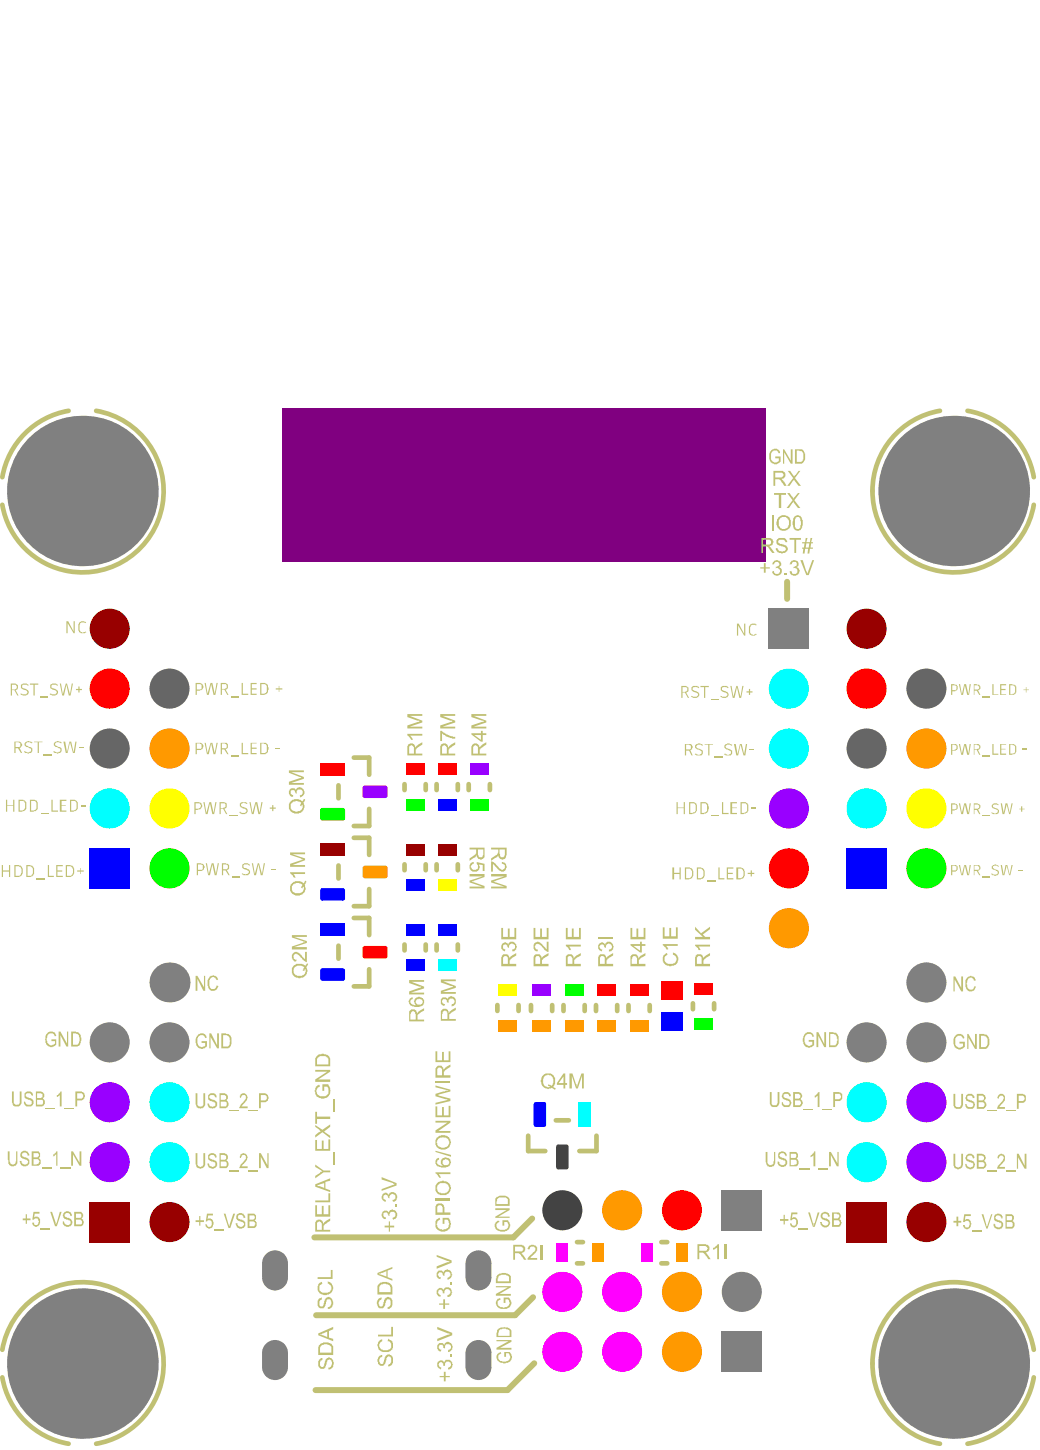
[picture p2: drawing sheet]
<svg xmlns="http://www.w3.org/2000/svg" width="73mm" height="102mm" viewBox="0 0 73 102" stroke-linecap="round" stroke-linejoin="round" font-family="sans-serif">
<path d="M19.9 28.8h34.1v10.8h-34.1z" fill-rule="evenodd" fill="#800080"/>
<path d="M55.5 41v1.3M37.5 86l-1.3 1.3h-14M37.6 91.5l-1.3 1.3h-14M37.7 96.2l-1.9 1.9h-13.5" fill="none" stroke="#c0c073" stroke-width=".42"/>
<g fill="none" stroke="#c0c073" stroke-width=".33">
<path d="M23.9 55.4v.9M25 53.5h1v1.2M25 59.1h1v1.2M26 57.1v1.2h-1M28.5 55.3v.4M30 55.3v.4M30.8 55.3v.4M32.3 55.3v.4M33.1 55.3v.4M34.6 55.3v.4M23.9 61.1v.9M23.9 66.7v.9"/>
<path d="M25 64.8h1v1.2M26 62.7v1.2h-1M26 68.4v1.2h-1M28.5 61v.4M28.5 66.6v.5M30 61v.4M30 66.6v.5M30.8 61v.4M30.8 66.6v.5M32.3 61v.4M32.3 66.6v.5M35.1 70.9v.4"/>
<path d="M36.6 70.9v.4M37.5 70.9v.4M39 70.9v.4M39.2 79h.9M39.8 70.9v.4M41.3 70.9v.4M42.1 70.9v.4M43.5 70.9v.4M44.3 70.9v.4M45.8 70.9v.4M48.9 70.8v.4M50.4 70.8v.4"/>
<path d="M37.3 80.1v1.1h1.2M40.7 89.1h.4M40.7 87.6h.4M42.1 80.1v1.1h-1.2M46.7 89.1h.4M46.7 87.6h.4"/>
</g>
<g fill="#c0c073">
<path d="M30.8 86l.2-.1 .1 .2a.38 .38 0 0 0-.2 .5 .38 .38 0 0 0 .5 .1 .44 .44 0 0 0 .2-.6h-.2v.2h-.2v-.4l.5 .1a.57 .57 0 0 1-.3 .9 .57 .57 0 0 1-.7-.8z"/>
<path d="M30.7 84.5h1.1v.2h-1.1z"/>
<path d="M30.7 82.7h1.1v.1h-.9l.2 .3h-.1z"/>
<path d="M30.7 81.2l1.1 .3v.1l-1.1-.3z"/>
<path d="M30.7 79.1h1.1v.1l-.9 .6h.9v.1h-1.1v-.1l.9-.6h-.9z"/>
<path d="M30.7 78.1h.2v.6h.3v-.6h.1v.6h.4v-.7h.1v.8h-1.1z"/>
<path d="M30.7 76.6l1.1 .3v.1l-.9 .3 .9 .2v.2l-1.1 .2v-.1l1-.2-1-.3v-.1l1-.3-1-.2z"/>
<path d="M30.7 76.3h1.1v.1h-1.1z"/>
<path d="M30.7 74.2h.2v.6h.3v-.6h.1v.6h.4v-.6h.1v.7h-1.1z"/>
<path d="M22.2 85h.2v.7h.3v-.6h.1v.6h.4v-.7h.1v.8h-1.1z"/>
<path d="M22.2 84.7h1v-.5h.1v.6h-1.1z"/>
<path d="M22.2 82.2l.6 .4h.5v.1h-.5l-.6 .4v-.1l.5-.4-.5-.3z"/>
<path d="M23.5 81.3h.1v.9h-.1z"/>
<path d="M22.2 80.4h.2v.7h.3v-.6h.1v.6h.4v-.7h.1v.8h-1.1z"/>
<path d="M22.2 79.4l.5 .3 .6-.4v.2l-.4 .3 .4 .3v.2l-.6-.4-.5 .4v-.2l.4-.3-.4-.3z"/>
<path d="M22.2 78.4h.2v.4h.9v.2h-.9v.3h-.2z"/>
<path d="M23.5 77.6h.1v.8h-.1z"/>
<path d="M22.4 76.6l.1-.1 .1 .2a.38 .38 0 0 0-.2 .5 .38 .38 0 0 0 .5 .1 .38 .38 0 0 0 .2-.5v-.1h-.2v.3h-.2v-.5h.5v.1a.56 .56 0 0 1-.1 .8 .56 .56 0 0 1-.7 0 .56 .56 0 0 1 0-.8z"/>
<path d="M22.2 75.5h1.1v.1l-.8 .6h.8v.1h-1.1v-.1l.9-.6h-.9z"/>
<path d="M27.4 86.2h.1v.3h.3v.1h-.3v.3h-.1v-.3h-.3v-.1h.3z"/>
<path d="M27 85.5l.3-.1a.11 .11 0 0 0 .1 .1 .11 .11 0 0 0 .1-.1 .36 .36 0 0 1 .5 .2 .36 .36 0 0 1-.3 .5v-.2a.22 .22 0 0 0 .2-.2 .22 .22 0 0 0-.2-.2 .22 .22 0 0 0-.2 .3h-.1a.18 .18 0 0 0-.1-.3 .18 .18 0 0 0-.3 .2 .18 .18 0 0 0 .2 .2v.2a.35 .35 0 0 1-.3-.3 .35 .35 0 0 1 .1-.3z"/>
<path d="M27.9 85h.1v.2h-.1z"/>
<path d="M27.1 84.2h.2l.1 .1a.32 .32 0 0 1 .6 0 .32 .32 0 0 1-.3 .5v-.1a.21 .21 0 0 0 .2-.3 .21 .21 0 0 0-.2-.1 .21 .21 0 0 0-.2 .2h-.1a.19 .19 0 0 0-.1-.2 .19 .19 0 0 0-.3 .2 .19 .19 0 0 0 .2 .2v.1a.32 .32 0 0 1-.3-.2 .32 .32 0 0 1 .2-.4z"/>
<path d="M26.9 83.1l1.1 .4v.1l-1.1 .4v-.1l1-.3-1-.4z"/>
<path d="M35.1 86.1h.1v.1a.3 .3 0 0 0-.2 .4 .3 .3 0 0 0 .5 .2 .31 .31 0 0 0 .3-.2 .31 .31 0 0 0-.1-.4h-.1v.3h-.1v-.4h.3a.49 .49 0 0 1 0 .7 .49 .49 0 0 1-.6 0 .38 .38 0 0 1-.3-.3 .38 .38 0 0 1 .2-.4z"/>
<path d="M34.9 85.2h1.1v.2l-.8 .4h.8v.1h-1.1v-.1l.8-.4h-.8z"/>
<path d="M35.2 95.4h.1l.1 .1a.29 .29 0 0 0-.2 .4 .29 .29 0 0 0 .3 .2 .35 .35 0 0 0 .4-.2 .35 .35 0 0 0 0-.4h-.2v.2h-.1v-.3h.4a.49 .49 0 0 1 0 .6 .49 .49 0 0 1-.6 .2 .42 .42 0 0 1-.2-.8z"/>
<path d="M35 94.5h1.1v.2l-.8 .4h.8v.1h-1.1v-.1l.9-.5h-.9z"/>
<path d="M14 73a.39 .39 0 0 1 .6 .2h-.1a.3 .3 0 0 0-.4-.1 .3 .3 0 0 0-.2 .4 .31 .31 0 0 0 .2 .3 .31 .31 0 0 0 .4 0v-.2h-.3v-.1h.4v.3a.48 .48 0 0 1-.6 .1 .48 .48 0 0 1-.2-.5z"/>
<path d="M14.8 72.9h.1l.4 .9v-.9h.1v1.1h-.1l-.4-.8v.8h-.1z"/>
<path d="M1.8 85.7h.1v.3h.3v.1h-.3v.2h-.1v-.2h-.2v-.1h.2z"/>
<path d="M2.4 85.5h.4v.1h-.4v.3a.29 .29 0 0 1 .4 .1 .29 .29 0 0 1 0 .3 .26 .26 0 0 1-.3 .3 .26 .26 0 0 1-.2-.3h.1a.2 .2 0 0 0 .2 .1 .2 .2 0 0 0 .1-.3v-.1l-.4 .1z"/>
<path d="M2.9 86.6h.6v.1h-.6z"/>
<path d="M3.5 85.5h.2l.3 .9 .2-.9h.1l-.3 1h-.1z"/>
<path d="M4.6 85.5a.36 .36 0 0 1 .5 .3h-.1a.2 .2 0 0 0-.2-.2 .2 .2 0 0 0-.2 .2v.1a.37 .37 0 0 1 .5 .2 .37 .37 0 0 1-.1 .4 .34 .34 0 0 1-.4 0 .34 .34 0 0 1-.2-.3h.1a.23 .23 0 0 0 .2 .2 .23 .23 0 0 0 .3-.2l-.2-.1a.31 .31 0 0 1-.3-.2 .31 .31 0 0 1 .1-.4z"/>
<path d="M.8 77h.2v.7a.21 .21 0 0 0 .2 .2 .21 .21 0 0 0 .2-.2v-.7h.1v.6a.35 .35 0 0 1-.3 .5 .35 .35 0 0 1-.4-.5z"/>
<path d="M1.8 77.1a.31 .31 0 0 1 .4-.1 .31 .31 0 0 1 .1 .3h-.1a.2 .2 0 0 0-.2-.2 .2 .2 0 0 0-.1 .3 .51 .51 0 0 1 .5 .5 .35 .35 0 0 1-.4 .2 .35 .35 0 0 1-.3-.4l.2 .2a.17 .17 0 0 0 .3 0 .17 .17 0 0 0-.1-.3 .44 .44 0 0 1-.4-.4z"/>
<path d="M3.2 78.2h.7z"/>
<path d="M4.3 77v1.1h-.1v-.8l-.2 .1v-.1z"/>
<path d="M4.6 78.2h.6z"/>
<path d="M3.4 72.8a.42 .42 0 0 1 .6 .3h-.1a.31 .31 0 0 0-.4-.2 .31 .31 0 0 0-.2 .4 .35 .35 0 0 0 .2 .4 .35 .35 0 0 0 .4-.1v-.1h-.3v-.2h.4v.4a.48 .48 0 0 1-.6 .1 .48 .48 0 0 1-.2-.6z"/>
<path d="M4.1 72.8h.2l.4 .8v-.8h.1v1h-.1l-.4-.8v.8h-.2z"/>
<path d="M13.8 77.1h.1v.7a.22 .22 0 0 0 .2 .3 .22 .22 0 0 0 .2-.3v-.7h.2v.7a.35 .35 0 0 1-.4 .4 .35 .35 0 0 1-.3-.4z"/>
<path d="M14.8 77.2a.31 .31 0 0 1 .3-.1 .31 .31 0 0 1 .2 .3h-.1a.2 .2 0 0 0-.2-.1 .2 .2 0 0 0-.2 .2l.1 .1a.35 .35 0 0 1 .4 .2 .35 .35 0 0 1-.1 .4 .34 .34 0 0 1-.4 0 .34 .34 0 0 1-.2-.3h.1a.27 .27 0 0 0 .5 .1v-.2h-.1a.44 .44 0 0 1-.4-.5z"/>
<path d="M16.2 78.3l.6 .1z"/>
<path d="M17 77.2a.31 .31 0 0 1 .5 .1 .31 .31 0 0 1-.2 .4l-.2 .4h.4v.1h-.6l.2-.4a.36 .36 0 0 0 .2-.5h-.2l-.1 .2-.1-.1z"/>
<path d="M17.5 78.3l.7 .1z"/>
<path d="M13.8 68.9h.1l.5 .8v-.8h.1v1h-.2l-.4-.8v.8h-.1z"/>
<path d="M14.9 68.9a.38 .38 0 0 1 .5 .2h-.1a.28 .28 0 0 0-.4-.1 .28 .28 0 0 0-.1 .4 .27 .27 0 0 0 .1 .4 .27 .27 0 0 0 .4-.3l.1 .1a.39 .39 0 0 1-.4 .3 .39 .39 0 0 1-.4-.5v-.3z"/>
<path d="M13.8 81.4h.1v.6a.23 .23 0 0 0 .2 .3 .23 .23 0 0 0 .2-.3v-.6h.2v.6a.36 .36 0 0 1-.4 .5 .36 .36 0 0 1-.3-.5z"/>
<path d="M14.8 81.4a.34 .34 0 0 1 .5 .3h-.1a.19 .19 0 0 0-.1-.2 .19 .19 0 0 0-.3 .1 .19 .19 0 0 0 .2 .2 .32 .32 0 0 1 .3 .3 .32 .32 0 0 1-.2 .4 .32 .32 0 0 1-.4-.3l-.1-.1h.1a.22 .22 0 0 0 .3 .2 .22 .22 0 0 0 .2-.3 .35 .35 0 0 1-.4-.1 .35 .35 0 0 1 0-.5z"/>
<path d="M16.2 82.5h.6v.1h-.6z"/>
<path d="M17 81.4a.32 .32 0 0 1 .4 .1 .32 .32 0 0 1-.1 .5l-.2 .3h.4v.1h-.6l.2-.4a.36 .36 0 0 0 .2-.5h-.2l-.1 .2h-.1z"/>
<path d="M17.5 82.5h.7v.1h-.7z"/>
<path d="M18.3 81.4h.1l.5 .8v-.8v1h-.1l-.4-.8v.8h-.1z"/>
<path d="M14.1 85.8v.3h.3v.1h-.3v.3v-.3h-.3v-.1h.3z"/>
<path d="M14.6 85.6h.4v.2h-.3l-.1 .3a.29 .29 0 0 1 .4 0 .29 .29 0 0 1 0 .4 .28 .28 0 0 1-.3 .2 .28 .28 0 0 1-.2-.3h.1a.19 .19 0 0 0 .3 .1 .19 .19 0 0 0 0-.3v-.1l-.4 .1z"/>
<path d="M15.1 86.8h.7v.1h-.7z"/>
<path d="M15.8 85.6h.1l.3 1 .3-1h.1l-.4 1h-.1z"/>
<path d="M16.7 85.7a.37 .37 0 0 1 .6 .2h-.1l-.1-.1a.18 .18 0 0 0-.2-.1 .18 .18 0 0 0-.1 .2 .18 .18 0 0 0 .2 .2 .34 .34 0 0 1 .3 .3 .34 .34 0 0 1-.4 .3 .34 .34 0 0 1-.3-.4h.2a.22 .22 0 0 0 .2 .3 .22 .22 0 0 0 .1-.4 .37 .37 0 0 1-.4-.1 .37 .37 0 0 1 0-.4z"/>
<path d="M.5 81.2h.2v.6a.25 .25 0 0 0 .2 .4 .25 .25 0 0 0 .2-.4v-.6h.1v.6a.36 .36 0 0 1-.3 .5 .36 .36 0 0 1-.4-.5z"/>
<path d="M1.6 81.2a.34 .34 0 0 1 .5 .3h-.2v-.1a.18 .18 0 0 0-.3 0 .18 .18 0 0 0 .2 .3 .34 .34 0 0 1 .3 .3 .34 .34 0 0 1-.4 .3 .34 .34 0 0 1-.3-.3l.1-.1a.22 .22 0 0 0 .3 .3 .22 .22 0 0 0 .1-.3v-.1a.43 .43 0 0 1-.5-.4z"/>
<path d="M3 82.4h.6v.1h-.6z"/>
<path d="M4 81.2h.1v1h-.1v-.8l-.2 .2v-.2z"/>
<path d="M4.3 82.4h.7v.1h-.7z"/>
<path d="M5 81.2h.1l.5 .8v-.8h.1v1h-.1l-.5-.8v.8h-.1z"/>
<path d="M67.7 52.5l.2 .7 .1-.7h.2l.1 .7 .1-.7h.1l-.1 .8h-.2l-.1-.7-.2 .7h-.1z"/>
<path d="M69.3 53.3h.5v.1h-.5z"/>
<path d="M70 52.5h.1v.7h.3v.1h-.4z"/>
<path d="M70.6 52.5h.4h-.4v.3h.3l-.3 .1v.3h.4v.1h-.4z"/>
<path d="M72.2 52.8h.3v.1h-.3z"/>
<path d="M67.7 61l.2 .7 .1-.7h.2l.1 .7 .1-.7h.1l-.1 .8h-.2l-.1-.7-.2 .7h-.1z"/>
<path d="M69.3 61.8h.5v.1h-.5z"/>
<path d="M70.1 61h.2l.2 .1h-.1a.16 .16 0 0 0-.3 0 .16 .16 0 0 0 .1 .2l.1 .1a.24 .24 0 0 1 .1 .3 .24 .24 0 0 1-.3 .1l-.1-.2a.21 .21 0 0 0 .2 .1 .21 .21 0 0 0 .2-.2l-.4-.2z"/>
<path d="M70.6 61h.1l.1 .7 .1-.7h.2l.1 .7 .2-.7h.1l-.2 .8h-.1l-.2-.7-.1 .7h-.2z"/>
<path d="M71.8 61.4h.4z"/>
<path d="M67.7 48.3l.2 .7 .1-.7h.2l.1 .7 .1-.7h.1l-.1 .7h-.2l-.1-.6-.2 .6h-.1z"/>
<path d="M69.3 49.1h.5v.1h-.5z"/>
<path d="M70 48.3h.1v.7h.3h-.4z"/>
<path d="M70.6 48.3h.4v.1h-.4v.2h.3v.1h-.3v.3h.4h-.4z"/>
<path d="M72.4 48.5v.1h.2l-.2 .1v.2v-.2h-.2l.2-.1z"/>
<path d="M67.7 56.7l.2 .7 .1-.7h.2l.1 .7 .1-.7h.1l-.1 .7h-.2l-.1-.6-.2 .6h-.1z"/>
<path d="M69.3 57.5l.5 .1z"/>
<path d="M70.1 56.7l.4 .1h-.3a.13 .13 0 0 0-.1 .1 .13 .13 0 0 0 .1 .1h.1a.24 .24 0 0 1 .2 .4 .24 .24 0 0 1-.4 0l-.1-.1a.23 .23 0 0 0 .3 .1 .23 .23 0 0 0 .1-.3l-.4-.1a.14 .14 0 0 1 0-.2 .14 .14 0 0 1 .1-.1z"/>
<path d="M70.6 56.7h.1l.1 .7 .1-.7h.2l.1 .7 .2-.7h.1l-.2 .7h-.1l-.2-.6-.1 .6h-.2z"/>
<path d="M72 56.9h.1v.2h.2h-.2v.2h-.1v-.2h-.1h.1z"/>
<path d="M47.7 56.6h.1v.4h.4v-.4h.1v.8h-.1v-.4h-.4v.4h-.1z"/>
<path d="M50.2 57.5l.5 .1z"/>
<path d="M50.9 56.6h.1v.8h.4h-.5z"/>
<path d="M51.5 56.6h.5v.1h-.3v.3h.3h-.3v.4h.3h-.5z"/>
<path d="M53 57h.3v.1h-.3z"/>
<path d="M52 44h.1l.4 .7v-.7h.1v.8h-.1l-.4-.7v.7h-.1z"/>
<path d="M53 44h.3l.1 .1h-.3l-.2 .2 .1 .4 .1 .1 .2-.1a.27 .27 0 0 1-.3 .2 .27 .27 0 0 1-.2-.3v-.4z"/>
<path d="M47.4 61.2h.2v.4h.3v-.4h.1v.8h-.1v-.3h-.3v.3h-.2z"/>
<path d="M49.9 62.1h.6v.1h-.6z"/>
<path d="M50.7 61.2h.1v.8h.3h-.4z"/>
<path d="M51.3 61.2h.4v.1h-.3v.3h.3v.1h-.3v.3h.3h-.4z"/>
<path d="M52.8 61.6h.2v-.2h.1v.2h.1v.1h-.1v.1h-.1v-.1h-.2z"/>
<path d="M48.8 48.4h.4l.1 .1v.1a.24 .24 0 0 0-.2-.1 .24 .24 0 0 0-.2 .1l.2 .2a.26 .26 0 0 1 .2 .4 .26 .26 0 0 1-.4 0h-.2l.1-.1a.23 .23 0 0 0 .3 .1 .23 .23 0 0 0 .1-.3l-.4-.2z"/>
<path d="M49.4 48.4h.6v.1h-.2v.7h-.1v-.7h-.3z"/>
<path d="M50.1 49.3l.6 .1z"/>
<path d="M50.9 48.4h.4l.1 .1v.1a.24 .24 0 0 0-.3-.1 .24 .24 0 0 0-.2 .1l.3 .2a.26 .26 0 0 1 .1 .4 .26 .26 0 0 1-.4 0h-.1l.1-.1a.23 .23 0 0 0 .2 .1 .23 .23 0 0 0 .2-.3l-.4-.2z"/>
<path d="M51.5 48.4h.1l.1 .8 .3-.8 .2 .8 .2-.8h.1l-.2 .8h-.1l-.2-.7-.2 .7h-.1z"/>
<path d="M52.8 48.6h.1v.2h.2v.1h-.2v.1h-.1v-.1h-.1v-.1h.1z"/>
<path d="M49.1 52.5h.3l.2 .1a.3 .3 0 0 0-.5 .1l.1 .1a.29 .29 0 0 1 .3 .1 .29 .29 0 0 1 0 .4h-.4l-.1-.1h.1a.23 .23 0 0 0 .3 .1 .23 .23 0 0 0 .1-.3l-.5-.3z"/>
<path d="M49.7 52.5h.6h-.2v.8h-.1v-.8z"/>
<path d="M50.4 53.4h.6v.1h-.6z"/>
<path d="M51.2 52.5h.3l.2 .1a.3 .3 0 0 0-.5 .1l.1 .1a.29 .29 0 0 1 .3 .1 .29 .29 0 0 1 0 .4h-.4l-.1-.1h.1a.23 .23 0 0 0 .2 .1 .23 .23 0 0 0 .2-.3 .43 .43 0 0 1-.5-.4z"/>
<path d="M51.8 52.5h.1l.1 .7 .2-.7h.1l.2 .7 .1-.7h.1l-.1 .8h-.1l-.3-.8-.1 .8h-.1z"/>
<path d="M52.9 52.9h.3z"/>
<path d="M54.8 38h.1a.41 .41 0 0 1 .6 .3h-.1a.26 .26 0 0 0-.3-.2 .26 .26 0 0 0-.2 .2l.1 .1a.41 .41 0 0 1 .5 .5 .45 .45 0 0 1-.8-.2h.2a.28 .28 0 0 0 .3 .2 .28 .28 0 0 0 .2-.3h-.1a.51 .51 0 0 1-.5-.4z"/>
<path d="M55.7 38h.8v.1h-.3v.9h-.2v-.9h-.3z"/>
<path d="M54.4 36.4h.2v1h-.2z"/>
<path d="M54.6 34.8h.9v.1h-.4v.9h-.2v-.9h-.3z"/>
<path d="M55.5 34.8h.2l.3 .4 .3-.4h.1l-.4 .5 .5 .5h-.2l-.3-.4-.3 .4h-.2l.4-.5z"/>
<path d="M55.6 33.2h.2l.2 .4 .3-.4h.2l-.4 .5 .4 .6h-.2l-.3-.4-.3 .4h-.2l.5-.6z"/>
<path d="M53.9 39.7h.1v.3h.3v.1h-.3v.3h-.1v-.3h-.3v-.1h.3z"/>
<path d="M54.6 39.6a.28 .28 0 0 1 .4 0 .28 .28 0 0 1 0 .4h-.1a.33 .33 0 0 1 .1 .6 .33 .33 0 0 1-.5-.3h.1a.21 .21 0 0 0 .2 .2 .21 .21 0 0 0 .2-.2 .21 .21 0 0 0-.3-.2v-.1a.18 .18 0 0 0 .3-.1 .18 .18 0 0 0-.2-.3 .18 .18 0 0 0-.2 .2h-.1z"/>
<path d="M55.4 40.5h.1v.1h-.1z"/>
<path d="M55.8 39.6a.28 .28 0 0 1 .4 0 .28 .28 0 0 1 0 .4 .35 .35 0 0 1 0 .6 .35 .35 0 0 1-.5-.3h.1a.21 .21 0 0 0 .3 .2 .21 .21 0 0 0 .1-.2 .21 .21 0 0 0-.2-.2v-.1a.2 .2 0 0 0 .2-.2 .2 .2 0 0 0-.2-.2 .2 .2 0 0 0-.2 .2h-.1z"/>
<path d="M56.5 39.5h.1l.4 1 .3-1h.1l-.3 1.1h-.2z"/>
<path d="M54.5 31.7a.39 .39 0 0 1 .5 .3h-.1a.3 .3 0 0 0-.4-.2 .3 .3 0 0 0-.1 .5 .31 .31 0 0 0 .2 .3 .31 .31 0 0 0 .3-.1v-.2h-.2v-.1h.4l-.1 .4a.49 .49 0 0 1-.6 0 .49 .49 0 0 1 0-.7z"/>
<path d="M55.2 31.7h.1l.5 .8v-.8h.1v1h-.1l-.5-.8v.8h-.1z"/>
<path d="M22.5 91.6l.2-.1v.2a.27 .27 0 0 0-.2 .2 .27 .27 0 0 0 .2 .3l.1-.1a.39 .39 0 0 1 .5-.6 .42 .42 0 0 1 .2 .5 .42 .42 0 0 1-.4 .4v-.2a.28 .28 0 0 0 .3-.3 .28 .28 0 0 0-.3-.2l-.1 .3a.3 .3 0 0 1-.4 .3 .3 .3 0 0 1-.2-.5z"/>
<path d="M22.6 90.5l.1-.1v.2a.36 .36 0 0 0-.1 .5 .36 .36 0 0 0 .5 .1 .32 .32 0 0 0 .3-.3 .32 .32 0 0 0-.3-.3l.1-.2a.49 .49 0 0 1 .2 .7 .49 .49 0 0 1-.7 .2 .48 .48 0 0 1-.3-.3 .48 .48 0 0 1 .2-.5z"/>
<path d="M22.4 90.1h.9v-.5h.2v.6h-1.1z"/>
<path d="M26.8 95.6h.2v.1a.26 .26 0 0 0-.2 .3 .26 .26 0 0 0 .2 .2l.1-.2a.36 .36 0 0 1 .2-.4 .36 .36 0 0 1 .3 0l.1 .2a.41 .41 0 0 1-.3 .6v-.1a.31 .31 0 0 0 .2-.3 .31 .31 0 0 0-.2-.3l-.2 .3a.31 .31 0 0 1-.3 .4 .31 .31 0 0 1-.3-.5z"/>
<path d="M26.8 94.5h.2v.1a.36 .36 0 0 0-.1 .6 .36 .36 0 0 0 .5 0 .31 .31 0 0 0 .2-.3 .31 .31 0 0 0-.3-.3l.1-.1a.5 .5 0 0 1 .3 .6 .5 .5 0 0 1-.7 .3 .52 .52 0 0 1-.2-.9z"/>
<path d="M26.7 94.2h.9v-.6h.1v.7h-1z"/>
<path d="M26.8 91.6l.1-.1v.2a.26 .26 0 0 0-.2 .2 .26 .26 0 0 0 .3 .3l.1-.3a.36 .36 0 0 1 .1-.3 .36 .36 0 0 1 .4 0l.1 .1a.48 .48 0 0 1-.4 .7v-.2a.28 .28 0 0 0 .3-.3 .28 .28 0 0 0-.3-.2l-.1 .1a.4 .4 0 0 1-.4 .5 .47 .47 0 0 1 0-.7z"/>
<path d="M22.6 95.9l.1-.1v.1a.26 .26 0 0 0-.1 .3 .26 .26 0 0 0 .2 .2h.1a.61 .61 0 0 1 .4-.6 .44 .44 0 0 1 .3 .4 .44 .44 0 0 1-.4 .4v-.1a.31 .31 0 0 0 .2-.3 .31 .31 0 0 0-.2-.3l-.2 .3a.33 .33 0 0 1-.3 .4 .33 .33 0 0 1-.2-.6z"/>
<path d="M31.3 91.7h.1v.3h.3v.1h-.3v.3h-.1v-.3h-.3v-.1h.3z"/>
<path d="M31 90.9h.1l.2 .1a.33 .33 0 0 1 .5-.1 .33 .33 0 0 1 0 .5l-.2 .1v-.1a.22 .22 0 0 0 .2-.3 .22 .22 0 0 0-.3-.1 .22 .22 0 0 0-.1 .3l-.2-.1a.18 .18 0 0 0-.1-.2 .18 .18 0 0 0-.2 .2 .18 .18 0 0 0 .2 .2v.1a.34 .34 0 0 1-.3-.3 .34 .34 0 0 1 .2-.3z"/>
<path d="M31.7 90.4h.2v.2h-.2z"/>
<path d="M30.9 89.6h.3l.1 .2a.34 .34 0 0 1 .6 0 .34 .34 0 0 1-.3 .5v-.1a.22 .22 0 0 0 .2-.3 .22 .22 0 0 0-.3-.2 .22 .22 0 0 0-.1 .3h-.2a.18 .18 0 0 0-.1-.2 .18 .18 0 0 0-.2 .2 .18 .18 0 0 0 .2 .1v.2a.36 .36 0 0 1-.3-.3 .36 .36 0 0 1 .1-.4z"/>
<path d="M30.8 88.5l1.1 .4v.2l-1.1 .4v-.2l.9-.3-.9-.3z"/>
<path d="M31.3 96.8h.1v.3h.3v.1h-.3v.3h-.1v-.3h-.3v-.1h.3z"/>
<path d="M30.9 96.1l.3-.1 .1 .1a.34 .34 0 0 1 .6 0 .34 .34 0 0 1-.3 .5v-.1a.22 .22 0 0 0 .2-.3 .22 .22 0 0 0-.3-.1 .22 .22 0 0 0-.1 .3h-.1a.18 .18 0 0 0-.2-.3 .18 .18 0 0 0-.2 .2 .18 .18 0 0 0 .2 .2v.1a.38 .38 0 0 1-.2-.5z"/>
<path d="M31.8 95.6h.1v.1h-.1z"/>
<path d="M31 94.8h.2l.1 .1a.33 .33 0 0 1 .5-.1 .33 .33 0 0 1-.1 .6h-.1v-.1a.23 .23 0 0 0 .2-.3 .23 .23 0 0 0-.3-.2 .23 .23 0 0 0-.1 .3h-.1a.16 .16 0 0 0-.2-.2 .16 .16 0 0 0-.2 .2 .16 .16 0 0 0 .2 .1v.2a.33 .33 0 0 1-.3-.3 .33 .33 0 0 1 .2-.3z"/>
<path d="M30.9 93.6l1 .4v.2l-1 .4v-.1l.9-.4-.9-.3z"/>
<path d="M35.1 91.6h.2v.1a.28 .28 0 0 0-.2 .3 .28 .28 0 0 0 .4 .2 .34 .34 0 0 0 .4-.1 .34 .34 0 0 0-.1-.4h-.1v.2h-.2v-.4l.4 .1a.46 .46 0 0 1 .1 .6 .46 .46 0 0 1-.6 .2 .42 .42 0 0 1-.4-.3 .42 .42 0 0 1 .1-.5z"/>
<path d="M35 90.7h1v.1l-.8 .5h.8v.1h-1v-.1l.8-.5h-.8z"/>
<path d="M54 81.3h.1v.6a.25 .25 0 0 0 .3 .3 .25 .25 0 0 0 .2-.3v-.6h.1v.6a.36 .36 0 0 1-.3 .4 .36 .36 0 0 1-.4-.4z"/>
<path d="M55 81.3a.34 .34 0 0 1 .5 .3h-.1a.2 .2 0 0 0-.2-.3 .21 .21 0 0 0-.1 .4 .38 .38 0 0 1 .4 .1 .38 .38 0 0 1 0 .4 .35 .35 0 0 1-.4 .1 .35 .35 0 0 1-.2-.3 .24 .24 0 0 0 .3 .2 .24 .24 0 0 0 .2-.3h-.1a.37 .37 0 0 1-.3-.2 .37 .37 0 0 1-.1-.4z"/>
<path d="M56.4 82.4h.7v.1h-.7z"/>
<path d="M57.4 81.2h.1v1.1h-.1v-.8l-.2 .2v-.2z"/>
<path d="M57.7 82.4h.7v.1h-.7z"/>
<path d="M58.5 81.3h.1l.5 .8v-.8h.1v1h-.2l-.4-.8v.8h-.1z"/>
<path d="M67.5 85.8h.1v.3h.2v.2h-.2v.2h-.1v-.2h-.2v-.2h.2z"/>
<path d="M68 85.7h.5v.1h-.4v.3a.28 .28 0 0 1 .3 0 .28 .28 0 0 1 .1 .2 .32 .32 0 0 1-.1 .4 .32 .32 0 0 1-.4-.1l-.1-.2h.2a.18 .18 0 0 0 .2 .2 .18 .18 0 0 0 .1-.3l-.1-.2-.4 .1z"/>
<path d="M68.6 86.8h.7v.1h-.7z"/>
<path d="M69.3 85.7h.1l.2 .9 .3-.9h.1l-.3 1h-.1z"/>
<path d="M70.2 85.7a.34 .34 0 0 1 .5 .3h-.1a.2 .2 0 0 0-.2-.3 .21 .21 0 0 0-.1 .4h.1a.34 .34 0 0 1 .4 .3 .34 .34 0 0 1-.4 .4 .34 .34 0 0 1-.3-.5h.1a.23 .23 0 0 0 .3 .3 .23 .23 0 0 0 .1-.3 .37 .37 0 0 1-.4-.2 .37 .37 0 0 1 0-.4z"/>
<path d="M67.3 81.4h.1v.6a.23 .23 0 0 0 .2 .4 .23 .23 0 0 0 .2-.4v-.6h.1v.6a.36 .36 0 0 1-.3 .5 .36 .36 0 0 1-.3-.5z"/>
<path d="M68.2 81.4a.34 .34 0 0 1 .6 .3h-.1a.2 .2 0 0 0-.3-.2 .2 .2 0 0 0-.1 .3 .35 .35 0 0 1 .5 .3 .35 .35 0 0 1-.3 .4l-.3-.1-.1-.3h.1a.21 .21 0 0 0 .3 .3 .21 .21 0 0 0 .1-.4h-.1a.31 .31 0 0 1-.3-.2 .31 .31 0 0 1 0-.4z"/>
<path d="M69.6 82.6h.7v.1h-.7z"/>
<path d="M70.4 81.5a.32 .32 0 0 1 .5 .1 .32 .32 0 0 1-.1 .4l-.3 .3h.4v.2h-.5v-.3l.2-.1a.45 .45 0 0 0 .1-.6h-.1l-.1 .2h-.1z"/>
<path d="M71 82.6h.7v.1h-.7z"/>
<path d="M71.7 81.4h.2l.4 .8v-.8h.1v1.1h-.1l-.5-.8v.8h-.1z"/>
<path d="M67.3 68.9h.1l.4 .8v-.8h.1v1.1h-.1l-.4-.9v.9h-.1z"/>
<path d="M68.3 68.9a.36 .36 0 0 1 .5 .3 .26 .26 0 0 0-.4-.2 .26 .26 0 0 0-.2 .3 .36 .36 0 0 0 .1 .4 .36 .36 0 0 0 .3 .1l.2-.2h.1a.39 .39 0 0 1-.5 .4 .39 .39 0 0 1-.3-.5v-.4z"/>
<path d="M67.3 77.2h.1v.7a.21 .21 0 0 0 .2 .2 .21 .21 0 0 0 .2-.2v-.7h.1v.6a.35 .35 0 0 1-.3 .4 .35 .35 0 0 1-.3-.4z"/>
<path d="M68.3 77.2a.37 .37 0 0 1 .5 .3h-.1a.21 .21 0 0 0-.3-.2 .21 .21 0 0 0-.2 .2l.2 .1a.35 .35 0 0 1 .3 .2 .35 .35 0 0 1-.1 .4 .4 .4 0 0 1-.5-.3h.1a.21 .21 0 0 0 .3 .2 .21 .21 0 0 0 0-.3 .33 .33 0 0 1-.3-.2 .33 .33 0 0 1 0-.3z"/>
<path d="M69.6 78.4h.7z"/>
<path d="M70.5 77.2a.34 .34 0 0 1 .4 .2 .34 .34 0 0 1-.2 .5l-.2 .2h.4v.1h-.5v-.2a.66 .66 0 0 0 .4-.7h-.2l-.1 .2h-.1z"/>
<path d="M71 78.4h.7z"/>
<path d="M56.8 72.9a.39 .39 0 0 1 .6 .2l-.1 .1a.29 .29 0 0 0-.4-.2 .29 .29 0 0 0-.1 .3 .34 .34 0 0 0 .1 .4 .34 .34 0 0 0 .4 0v-.2h-.2v-.1h.3v.4a.47 .47 0 0 1-.5 .1 .47 .47 0 0 1-.3-.6z"/>
<path d="M57.6 72.8h.1l.5 .9v-.9h.1v1.1h-.1l-.5-.8v.8h-.1z"/>
<path d="M54.3 77.1h.1v.6a.22 .22 0 0 0 .3 .3 .22 .22 0 0 0 .2-.3v-.6h.1v.6a.35 .35 0 0 1-.3 .4 .35 .35 0 0 1-.4-.4z"/>
<path d="M55.3 77.1a.37 .37 0 0 1 .5 .2h-.1a.21 .21 0 0 0-.2-.1 .21 .21 0 0 0-.2 .2l.2 .1a.34 .34 0 0 1 .3 .3 .34 .34 0 0 1-.2 .3 .34 .34 0 0 1-.4-.2v-.1a.22 .22 0 0 0 .3 .2 .22 .22 0 0 0 .2-.3h-.1a.42 .42 0 0 1-.4-.4z"/>
<path d="M56.7 78.2l.7 .1z"/>
<path d="M57.7 77.1h.1v1h-.1v-.8l-.2 .1v-.1z"/>
<path d="M58 78.2l.7 .1z"/>
<path d="M55.3 85.7h.1v.3h.2v.1h-.2v.3h-.1v-.3h-.3v-.1h.3z"/>
<path d="M55.8 85.5h.5v.2h-.4v.2a.35 .35 0 0 1 .4 .3 .35 .35 0 0 1-.2 .4l-.3-.1v-.2a.19 .19 0 0 0 .3 .2 .19 .19 0 0 0 .1-.3 .18 .18 0 0 0-.2-.2 .18 .18 0 0 0-.2 .1z"/>
<path d="M56.3 86.7h.7v.1h-.7z"/>
<path d="M57 85.5h.1l.3 1 .3-1h.1l-.3 1.1h-.1z"/>
<path d="M58 85.5a.34 .34 0 0 1 .5 .3h-.1a.19 .19 0 0 0-.2-.2 .19 .19 0 0 0-.2 .2 .19 .19 0 0 0 .3 .2 .33 .33 0 0 1 .3 .3 .33 .33 0 0 1-.4 .3 .33 .33 0 0 1-.3-.3v-.1h.1a.22 .22 0 0 0 .2 .3 .22 .22 0 0 0 .2-.3v-.1a.36 .36 0 0 1-.4-.1 .36 .36 0 0 1 0-.5z"/>
<path d="M67.5 73a.39 .39 0 0 1 .5 .2l-.1 .1a.3 .3 0 0 0-.4-.2 .3 .3 0 0 0-.1 .4 .32 .32 0 0 0 .2 .4 .32 .32 0 0 0 .3-.1v-.2h-.2v-.1h.4v.4a.51 .51 0 0 1-.7 0 .51 .51 0 0 1 0-.7z"/>
<path d="M68.2 73h.1l.5 .8v-.8h.1v1h-.1l-.5-.8v.8h-.1z"/>
<path d="M1.8 52.4l.3-.1 .2 .1-.1 .1a.21 .21 0 0 0-.2-.2 .21 .21 0 0 0-.1 .3l.1 .1a.26 .26 0 0 1 .3 .3 .26 .26 0 0 1-.4 .1l-.2-.1a.25 .25 0 0 0 .3 .1 .25 .25 0 0 0 .2-.3l-.3-.1a.2 .2 0 0 1-.2-.1 .2 .2 0 0 1 .1-.2z"/>
<path d="M2.4 52.3h.6l-.3 .1v.7v-.7z"/>
<path d="M3.1 53.2h.6v.1h-.6z"/>
<path d="M3.8 52.4l.3-.1 .2 .1v.1a.21 .21 0 0 0-.3-.2 .21 .21 0 0 0-.1 .3l.2 .1a.26 .26 0 0 1 .2 .3 .26 .26 0 0 1-.4 .1l-.1-.1a.25 .25 0 0 0 .3 .1 .25 .25 0 0 0 .2-.3l-.3-.1a.2 .2 0 0 1-.2-.1 .2 .2 0 0 1 0-.2z"/>
<path d="M4.5 52.3h.1l.1 .8 .2-.8h.1l.2 .8 .1-.8h.1l-.1 .8h-.2l-.2-.7-.1 .7h-.2z"/>
<path d="M5.6 52.7h.3z"/>
<path d="M1.5 48.3l.4-.1 .1 .1v.1a.23 .23 0 0 0-.3-.1 .23 .23 0 0 0-.1 .2l.2 .1a.26 .26 0 0 1 .2 .4 .26 .26 0 0 1-.4 .1l-.2-.1 .1-.1a.23 .23 0 0 0 .3 .1 .23 .23 0 0 0 .1-.3l-.4-.1z"/>
<path d="M2.1 48.2h.6v.1h-.3v.8v-.8h-.3z"/>
<path d="M2.8 49.2h.6h-.6z"/>
<path d="M3.6 48.3l.4-.1 .1 .1v.1a.23 .23 0 0 0-.3-.1 .23 .23 0 0 0-.2 .2l.3 .1a.26 .26 0 0 1 .1 .4 .26 .26 0 0 1-.3 .1l-.2-.1v-.1a.23 .23 0 0 0 .3 .1 .23 .23 0 0 0 .2-.3l-.5-.1z"/>
<path d="M4.2 48.2h.1l.1 .8 .2-.8h.1l.2 .8 .2-.8-.1 .9h-.1l-.2-.8-.2 .8h-.1z"/>
<path d="M5.5 48.4h.1v.2h.2v.1h-.2v.2h-.1v-.2h-.1v-.1h.1z"/>
<path d="M.1 61h.1v.4h.4v-.4h.1v.9h-.1v-.4h-.4v.4h-.1z"/>
<path d="M2.6 62h.6h-.6z"/>
<path d="M3.4 61h.1v.8h.3v.1h-.4z"/>
<path d="M4 61h.4v.1h-.3v.3h.3v.1h-.3v.3h.3v.1h-.4z"/>
<path d="M5.4 61.4h.3v-.2v.2h.2v.1h-.2v.2v-.2h-.3z"/>
<path d="M4.7 43.8h.1l.4 .8v-.8h.1v.9h-.1l-.4-.7v.7h-.1z"/>
<path d="M5.7 43.9l.3-.1 .1 .1-.4 .1-.1 .4a.33 .33 0 0 0 .5 .2 .33 .33 0 0 1-.4 .1 .33 .33 0 0 1-.2-.3v-.4z"/>
<path d="M.4 56.4h.1v.4h.4v-.4h.1v.9h-.1v-.5h-.4v.5h-.1z"/>
<path d="M2.9 57.4h.5z"/>
<path d="M3.6 56.4h.1v.8h.4v.1h-.5z"/>
<path d="M4.2 56.4h.5v.1h-.4v.3h.3h-.3v.4h.4v.1h-.5z"/>
<path d="M5.7 56.8h.3v.1h-.3z"/>
<path d="M14.3 56.6h.1l.2 .8 .2-.8h.1l.2 .8 .1-.8h.1l-.2 .8h-.1l-.2-.7-.2 .7h-.1z"/>
<path d="M16.2 57.5l.6 .1z"/>
<path d="M17 56.6h.3l.2 .1h-.2a.18 .18 0 0 0-.2 0 .18 .18 0 0 0 0 .2 .28 .28 0 0 1 .3 .2 .28 .28 0 0 1-.1 .4 .28 .28 0 0 1-.4-.1v-.1a.23 .23 0 0 0 .3 .1 .23 .23 0 0 0 .1-.3l-.4-.2z"/>
<path d="M17.6 56.6h.1l.1 .8 .2-.8h.1l.2 .8 .1-.8h.1l-.1 .8h-.2l-.1-.7-.2 .7h-.1z"/>
<path d="M19.2 56.8h.1v.2h.2v.1h-.2v.1h-.1v-.1h-.2v-.1h.2z"/>
<path d="M14.4 48.2h.1l.1 .7 .3-.7h.1l.2 .7 .1-.7h.1l-.2 .8h-.1l-.2-.7-.2 .7h-.1z"/>
<path d="M16.3 49.1h.5v.1h-.5z"/>
<path d="M17.1 48.2v.7h.4v.1h-.4z"/>
<path d="M17.7 48.2h.4v.1h-.3v.3h.3h-.3v.3h.3v.1h-.4z"/>
<path d="M19.5 48.6h.2v-.2v.2h.2h-.2v.2v-.2h-.2z"/>
<path d="M14.5 60.9h.1l.1 .8 .2-.8h.2l.1 .8 .2-.8-.1 .9h-.1l-.2-.8-.2 .8h-.1z"/>
<path d="M16.4 61.8h.5v.1h-.5z"/>
<path d="M17.1 61l.4-.1 .1 .2a.24 .24 0 0 0-.2-.1 .24 .24 0 0 0-.2 .2 .43 .43 0 0 1 .4 .4 .36 .36 0 0 1-.5 0l.1 .1a.21 .21 0 0 0 .3 0 .21 .21 0 0 0 0-.3l-.4-.2z"/>
<path d="M17.8 60.9h.1l.1 .8 .2-.8h.1l.2 .8 .1-.8h.1l-.2 .9h-.1l-.2-.8-.1 .8h-.2z"/>
<path d="M19.2 61.3l.3 .1z"/>
<path d="M14.4 52.4h.1l.1 .7 .3-.7h.1l.2 .7 .1-.7h.1l-.2 .8h-.1l-.2-.7-.2 .7h-.1z"/>
<path d="M16.3 53.3h.5v.1h-.5z"/>
<path d="M17.1 52.4v.7h.4v.1h-.4z"/>
<path d="M17.7 52.4h.4l-.3 .1v.2h.3v.1h-.3v.3h.3v.1h-.4z"/>
<path d="M19.4 52.8h.4z"/>
<path d="M42.3 66.5h.2l.2 .2a.31 .31 0 0 1 .5-.2 .31 .31 0 0 1 .1 .4l-.2 .2-.1 .1v-.2a.22 .22 0 0 0 .2-.3 .22 .22 0 0 0-.3-.1 .22 .22 0 0 0-.1 .3h-.1a.18 .18 0 0 0-.2-.2 .18 .18 0 0 0-.2 .1 .18 .18 0 0 0 .1 .2h.1v.1a.33 .33 0 0 1-.3-.2 .33 .33 0 0 1 .1-.4z"/>
<path d="M42.2 66.1h1.1v.1h-1.1z"/>
<path d="M40.2 75.7h.2l.3 1 .3-1h.2v1.1h-.1v-.9l-.3 .9h-.2l-.3-.9v.9h-.1z"/>
<path d="M37.4 87.9a.35 .35 0 0 1 .5 .1 .35 .35 0 0 1-.2 .5l-.3 .3h.5v.1h-.7v-.1l.2-.3a.52 .52 0 0 0 .3-.5h-.2l-.1 .2-.2-.1z"/>
<path d="M38.1 87.8h.2v1.1h-.2z"/>
<path d="M50.3 88l.4-.2v1h-.1v-.8l-.2 .2h-.1z"/>
<path d="M51.1 87.8h.2v1h-.2z"/>
<path d="M31.1 51.6l.6 .3 .4 .1v.1l-.6-.1-.3-.3v.6h-.1z"/>
<path d="M31.1 50.4h1v.1h-.9l.9 .3v.2l-.9 .3h.9v.1h-1v-.2l.8-.3-.8-.3z"/>
<path d="M28.7 51.8h1.1v.1h-.8l.1 .2v.1h-.1l-.3-.3z"/>
<path d="M28.7 50.4h1.1v.1h-.9l.9 .3v.2l-.9 .3h.9v.1h-1.1v-.2l.9-.3-.9-.3z"/>
<path d="M33.3 50.4h1v.1h-.9l.9 .3v.2l-.9 .3h.9v.1h-1v-.2l.9-.3-.9-.3z"/>
<path d="M28.9 69.1h1v.2h-.9l.9 .3v.1l-.9 .3h.9v.2h-1v-.2l.9-.3-.9-.3z"/>
<path d="M33.3 60.9l.1-.1v.1a.23 .23 0 0 0-.1 .3 .23 .23 0 0 0 .3 .2 .23 .23 0 0 0 .1-.3l-.1-.3 .6 .1v.6h-.1v-.5h-.3a.35 .35 0 0 1-.3 .5 .35 .35 0 0 1-.4-.4z"/>
<path d="M33.1 61.7h1.1v.2l-.9 .3 .9 .3v.2h-1.1v-.1h.9l-.9-.3v-.2l1-.3h-1z"/>
<path d="M31.2 70.4h.3l.1 .1a.33 .33 0 0 1 .5-.1 .33 .33 0 0 1-.2 .6v-.1a.22 .22 0 0 0 .2-.3 .22 .22 0 0 0-.3-.2 .22 .22 0 0 0-.1 .4l-.2-.1a.18 .18 0 0 0-.1-.2 .18 .18 0 0 0-.2 .2 .18 .18 0 0 0 .2 .1v.2a.33 .33 0 0 1-.3-.3 .33 .33 0 0 1 .1-.3z"/>
<path d="M31.1 69.1h1.1v.1h-.9l.9 .4v.1l-1 .3h1v.1h-1.1v-.2l.9-.3-.9-.3z"/>
<path d="M34.6 60.8l.4 .2a.49 .49 0 0 0 .5 .3l.1-.3-.2-.1v-.1a.33 .33 0 0 1 .3 .5 .33 .33 0 0 1-.5 .1l-.4-.4v.5h-.2z"/>
<path d="M34.6 61.7h1.1v.2l-.9 .3 .9 .3v.2h-1.1v-.1h1l-1-.3v-.2l1-.3h-1z"/>
<path d="M20.5 55.6h.2l.2 .1a.32 .32 0 0 1 .5 0 .32 .32 0 0 1-.1 .5l-.1 .1-.1-.2a.22 .22 0 0 0 .2-.2 .22 .22 0 0 0-.2-.2 .22 .22 0 0 0-.2 .3h-.1a.19 .19 0 0 0-.1-.3 .19 .19 0 0 0-.2 .2 .19 .19 0 0 0 .2 .2v.1a.33 .33 0 0 1-.3-.2 .33 .33 0 0 1 .1-.4z"/>
<path d="M20.4 54.4h1v.1h-.8l.8 .3v.1l-.8 .3h.8v.2h-1v-.2l.9-.3-.9-.4z"/>
<path d="M20.7 67.2h.1a.62 .62 0 0 1 .6 .4l.1 .1v-.5h.2v.7l-.3-.1-.2-.3a.35 .35 0 0 0-.5-.1v.2l.2 .1v.1a.35 .35 0 0 1-.3-.2 .35 .35 0 0 1 .1-.4z"/>
<path d="M20.6 66h1.1v.1h-.9l.9 .3v.1l-.9 .3h.9v.2h-1.1v-.2l.9-.4-.9-.3z"/>
<path d="M20.5 61.5h1v.2h-.8l.1 .2h-.1z"/>
<path d="M20.5 60.1h1v.2h-.9l.9 .3v.1l-.9 .3h.9v.2h-1v-.3l.9-.2-.9-.4z"/>
<path d="M44.5 65.5h.1v.6h.3v-.6h.1v.6h.4v-.6h.1v.8h-1z"/>
<path d="M37.8 66.5a.53 .53 0 0 1 .6 .3l.2 .2v-.6h.1v.8l-.3-.2-.1-.1a.47 .47 0 0 0-.5-.3v.1a.17 .17 0 0 0 0 .2 .17 .17 0 0 0 .1 .1v.1a.35 .35 0 0 1-.3-.2 .35 .35 0 0 1 .2-.4z"/>
<path d="M37.6 65.5h.2v.6h.3v-.6h.1v.6h.4v-.6h.1v.8h-1.1z"/>
<path d="M35.5 66.5h.2l.2 .2a.3 .3 0 0 1 .3-.3 .3 .3 0 0 1 .3 .3l-.1 .3-.1 .1-.1 .1-.1-.2a.22 .22 0 0 0 .2-.3 .22 .22 0 0 0-.3-.1 .22 .22 0 0 0-.1 .3h-.1a.18 .18 0 0 0-.1-.3 .18 .18 0 0 0-.2 .2 .18 .18 0 0 0 .2 .2l-.1 .1a.33 .33 0 0 1-.2-.2 .33 .33 0 0 1 .1-.4z"/>
<path d="M35.4 65.5h.1v.6h.3v-.6h.2v.6h.3v-.6h.1v.8h-1z"/>
<path d="M39.9 66.7h1.1v.1h-.9l.2 .2h-.1z"/>
<path d="M39.9 65.5h.2v.6h.2v-.6h.2v.6h.4v-.6h.1v.8h-1.1z"/>
<path d="M49 66.7h1.1v.1h-.8l.1 .2h-.1z"/>
<path d="M49 65.4l.5 .5 .6-.5v.2l-.5 .3 .2 .2h.3v.2h-1.1v-.2h.6l-.6-.5z"/>
<path d="M46.9 67.3l.2-.1v.2a.36 .36 0 0 0-.1 .5 .36 .36 0 0 0 .5 .1 .31 .31 0 0 0 .2-.3 .31 .31 0 0 0-.2-.3v-.2a.48 .48 0 0 1 .3 .7 .48 .48 0 0 1-.7 .2 .47 .47 0 0 1-.3-.3 .47 .47 0 0 1 .1-.5z"/>
<path d="M46.8 66.6h1v.1h-.8l.1 .2v.1h-.1z"/>
<path d="M46.8 65.4h.1v.7h.3v-.6h.2v.6h.3v-.7h.1v.8h-1z"/>
<path d="M30.9 85v.1v.4h.3v-.4zM30.8 85a.34 .34 0 0 1 .4-.1 .34 .34 0 0 1 .2 .4v.2h.4v.2h-1.1v-.6z"/>
<path d="M31 83.5a.4 .4 0 0 0 0 .6 .4 .4 0 0 0 .5 0 .4 .4 0 0 0 .1-.5l-.2-.1zM30.9 83.4h.1a.54 .54 0 0 1 .8 .4 .54 .54 0 0 1-.8 .5 .53 .53 0 0 1-.1-.9z"/>
<path d="M30.8 81.7h.2v.1a.23 .23 0 0 0-.1 .3 .23 .23 0 0 0 .2 .1h.1a.33 .33 0 0 1 0-.4 .33 .33 0 0 1 .4-.1 .39 .39 0 0 1 .1 .5 .39 .39 0 0 1-.5 .2l-.1-.1a.37 .37 0 0 1-.3-.2 .37 .37 0 0 1 0-.4zM31.2 82a.25 .25 0 0 0 .5 0 .25 .25 0 0 0-.5 0z"/>
<path d="M31 80.3a.42 .42 0 0 0 0 .6 .42 .42 0 0 0 .7-.1 .36 .36 0 0 0-.1-.4 .36 .36 0 0 0-.3-.1zM30.7 80.6a.55 .55 0 0 1 1.1 0 .55 .55 0 0 1-1.1 0z"/>
<path d="M30.9 75.3v.1v.5h.3v-.5zM30.9 75.2a.38 .38 0 0 1 .4 .3l.1-.2 .4-.2v.2l-.5 .3v.3h.5v.1h-1.1v-.6z"/>
<path d="M22.4 86.2v.6h.3v-.5a.14 .14 0 0 0-.1-.1 .14 .14 0 0 0-.2 0zM22.3 86.1a.32 .32 0 0 1 .5 .2l.1-.1 .4-.2v.1l-.5 .4v.3h.5v.1h-1.1v-.7z"/>
<path d="M22.3 83.6l.6 .2v-.3zM22.2 83.6l1.1-.5v.2l-.3 .1v.5l.3 .1v.1l-1.1-.4z"/>
<path d="M22.5 74.6l-.1 .1v.4h.8v-.2a.41 .41 0 0 0-.3-.4 .41 .41 0 0 0-.4 .1zM22.4 74.5a.55 .55 0 0 1 .6-.1 .55 .55 0 0 1 .3 .5v.3h-1.1v-.6z"/>
<path d="M35.2 84.5l-.1 .1-.1 .4h.8v-.3a.44 .44 0 0 0-.6-.2zM35 84.4h.3a.49 .49 0 0 1 .7 .3v.4h-1.1v-.5z"/>
<path d="M35.3 93.8l-.1 .5h.8v-.3a.38 .38 0 0 0-.6-.2zM35.2 93.7a.73 .73 0 0 1 .9 .2v.4h-1.1l.1-.5z"/>
<path d="M15.7 73v.8h.3a.43 .43 0 0 0 .2-.6l-.2-.2zM15.6 72.9l.4 .1a.48 .48 0 0 1 .3 .7l-.2 .3h-.5z"/>
<path d="M5.4 85.6v.3h.3v-.3zM5.4 86.1v.3h.2a.17 .17 0 0 0 .2-.2 .17 .17 0 0 0-.2-.1zM5.2 85.5h.4a.26 .26 0 0 1 .2 .2 .26 .26 0 0 1-.1 .3 .29 .29 0 0 1 .2 .3 .29 .29 0 0 1-.3 .2h-.4z"/>
<path d="M2.6 77.1v.4h.2a.17 .17 0 0 0 .2-.2 .17 .17 0 0 0-.2-.2zM2.6 77.6v.3h.3a.17 .17 0 0 0 .1-.2 .17 .17 0 0 0-.2-.1zM2.5 77h.4a.27 .27 0 0 1 .2 .2 .27 .27 0 0 1-.1 .3 .29 .29 0 0 1 .2 .4 .29 .29 0 0 1-.4 .2h-.3z"/>
<path d="M5.4 77.1v.4h.3a.19 .19 0 0 0 .2-.2 .19 .19 0 0 0-.2-.2zM5.3 77h.4a.32 .32 0 0 1 .3 .3 .32 .32 0 0 1-.3 .3h-.3v.5h-.1z"/>
<path d="M5.1 72.9v.8h.2a.35 .35 0 0 0 .3-.5l-.1-.2zM5 72.8h.3a.58 .58 0 0 1 .4 .4 .58 .58 0 0 1-.2 .6h-.5z"/>
<path d="M15.6 77.3v.3h.4l-.1-.3zM15.6 77.7v.4h.4v-.2a.15 .15 0 0 0 0-.2 .15 .15 0 0 0-.2 0zM15.5 77.1h.3a.27 .27 0 0 1 .3 .2 .27 .27 0 0 1-.1 .3 .29 .29 0 0 1 .1 .4 .29 .29 0 0 1-.3 .2h-.3z"/>
<path d="M18.4 77.3v.3h.2a.19 .19 0 0 0 .2-.1 .19 .19 0 0 0-.1-.2zM18.3 77.1h.3a.32 .32 0 0 1 .4 .4 .32 .32 0 0 1-.4 .3h-.2v.4h-.1z"/>
<path d="M15.6 81.5v.3h.2a.17 .17 0 0 0 .2-.1 .17 .17 0 0 0-.2-.2zM15.6 82v.3h.4v-.1a.18 .18 0 0 0 0-.2 .18 .18 0 0 0-.2 0zM15.5 81.4h.3a.27 .27 0 0 1 .3 .2 .27 .27 0 0 1-.1 .3 .29 .29 0 0 1 .1 .3 .29 .29 0 0 1-.3 .2h-.3z"/>
<path d="M17.6 85.8v.3h.3l.1-.2a.14 .14 0 0 0-.1-.1 .14 .14 0 0 0-.1 0zM17.6 86.2v.3h.2a.18 .18 0 0 0 .2-.2 .18 .18 0 0 0-.2-.1zM17.5 85.6h.4l.2 .2v.2l-.1 .1a.3 .3 0 0 1 .1 .3 .3 .3 0 0 1-.3 .2h-.3z"/>
<path d="M2.4 81.4v.3h.3v-.1v-.2zM2.4 81.8v.4h.2a.2 .2 0 0 0 .2-.3 .2 .2 0 0 0-.3-.1zM2.2 81.2h.4a.28 .28 0 0 1 .2 .2 .28 .28 0 0 1-.1 .3 .27 .27 0 0 1 .2 .4 .27 .27 0 0 1-.3 .1h-.4z"/>
<path d="M67.2 52.5v.4h.1a.19 .19 0 0 0 .2-.2 .19 .19 0 0 0-.2-.2zM67.1 52.5h.2a.23 .23 0 0 1 .3 .2 .23 .23 0 0 1-.3 .3h-.1v.3h-.1z"/>
<path d="M68.8 52.5v.4l.3-.1-.1-.2zM68.7 52.5h.2a.22 .22 0 0 1 .3 .2 .22 .22 0 0 1-.2 .2l.2 .4h-.1l-.2-.4h-.1l-.1 .4z"/>
<path d="M71.3 52.5v.7h.2l.1-.1v-.4zM71.2 52.5h.3l.2 .1v.4l-.1 .2-.4 .1z"/>
<path d="M67.2 61.1v.3h.2l.1-.1a.14 .14 0 0 0 0-.2 .14 .14 0 0 0-.2 0zM67.1 61h.2a.23 .23 0 0 1 .3 .3 .23 .23 0 0 1-.3 .2h-.1v.3h-.1z"/>
<path d="M68.8 61.1v.3l.3-.1-.1-.2zM68.7 61h.2a.22 .22 0 0 1 .3 .2 .22 .22 0 0 1-.2 .3l.2 .3h-.1l-.2-.3h-.1l-.1 .3z"/>
<path d="M67.2 48.4v.3h.2l.1-.1a.14 .14 0 0 0 0-.2 .14 .14 0 0 0-.2 0zM67.1 48.3h.2a.25 .25 0 0 1 .3 .2 .25 .25 0 0 1-.3 .3h-.1v.2h-.1z"/>
<path d="M68.8 48.4v.2h.1a.15 .15 0 0 0 .2-.1 .15 .15 0 0 0-.2-.1zM68.7 48.3h.2a.2 .2 0 0 1 .3 .2 .2 .2 0 0 1-.2 .2l.2 .3h-.1l-.2-.3h-.1l-.1 .3z"/>
<path d="M71.3 48.4v.6h.2l.1-.1v-.4l-.1-.1zM71.2 48.3l.5 .1v.5l-.1 .1h-.4z"/>
<path d="M67.2 56.8v.3h.3l-.1-.3zM67.1 56.7h.2a.25 .25 0 0 1 .3 .2 .25 .25 0 0 1-.3 .3h-.1v.2h-.1z"/>
<path d="M68.8 56.8v.3h.2a.15 .15 0 0 0 .1-.2 .15 .15 0 0 0-.2-.1zM68.7 56.7h.2a.22 .22 0 0 1 .3 .1 .22 .22 0 0 1-.2 .3l.2 .3h-.1l-.2-.3h-.1l-.1 .3z"/>
<path d="M48.7 56.7v.7l.3-.1 .1-.1v-.4l-.1-.1zM48.6 56.6h.4l.1 .1 .1 .5-.1 .2h-.5z"/>
<path d="M49.5 56.7v.7h.2l.2-.2v-.4l-.1-.1zM49.4 56.6h.4l.1 .1 .1 .4-.1 .3h-.5z"/>
<path d="M52.3 56.7v.7h.2l.2-.2v-.4l-.1-.1zM52.2 56.6h.4l.2 .1v.4a.36 .36 0 0 1-.3 .3h-.3z"/>
<path d="M48.4 61.3v.7h.3l.1-.2v-.3l-.1-.2zM48.3 61.2h.4l.2 .1v.5l-.1 .2h-.5z"/>
<path d="M49.3 61.3v.7h.2l.1-.2v-.3l-.1-.2zM49.2 61.2h.4l.1 .2v.3a.31 .31 0 0 1-.4 .3h-.1z"/>
<path d="M52.1 61.3v.7h.2l.2-.2v-.3l-.2-.2zM52 61.2h.3l.2 .1v.5v.2h-.5z"/>
<path d="M48.2 48.5v.3h.1a.17 .17 0 0 0 .2-.2 .17 .17 0 0 0-.2-.1zM48.1 48.4h.2a.24 .24 0 0 1 .3 .2 .24 .24 0 0 1-.2 .3l.2 .3h-.1l-.2-.3h-.1v.3h-.1z"/>
<path d="M48.4 52.5v.4h.3v-.1a.17 .17 0 0 0 0-.2 .17 .17 0 0 0-.1-.1zM48.3 52.5h.3a.22 .22 0 0 1 .3 .1 .22 .22 0 0 1-.2 .3l.2 .4h-.1l-.2-.3h-.2v.3h-.1z"/>
<path d="M53.9 38.1v.3h.2a.18 .18 0 0 0 .3-.1 .18 .18 0 0 0-.2-.2zM53.7 38h.5a.3 .3 0 0 1 .4 .2 .3 .3 0 0 1-.3 .3l.4 .5h-.2l-.4-.5h-.2v.5h-.2z"/>
<path d="M56.8 38h.2l-.1 .3h.2l.1-.3h.1l-.1 .3h.2h-.2v.3h.2v.1h-.3v.4h-.1v-.4h-.2v.4h-.2l.1-.4-.1-.1h.1l.1-.3h-.2h.2zM56.9 38.3l-.1 .3h.3v-.3z"/>
<path d="M55.1 36.5l-.2 .2a.4 .4 0 0 0 .4 .6 .4 .4 0 0 0 .3-.6 .36 .36 0 0 0-.5-.2zM55 36.4a.53 .53 0 0 1 .7 .2 .53 .53 0 0 1-.1 .7 .53 .53 0 0 1-.7-.1 .63 .63 0 0 1 .1-.8z"/>
<path d="M56.1 36.5v.2a.49 .49 0 0 0 .2 .6 .38 .38 0 0 0 .2-.5l-.1-.3zM56 36.4a.43 .43 0 0 1 .5 .1 .43 .43 0 0 1 .1 .5 .36 .36 0 0 1-.3 .5 .36 .36 0 0 1-.4-.5z"/>
<path d="M54.7 33.4v.3h.3a.18 .18 0 0 0 .3-.2 .18 .18 0 0 0-.3-.1zM54.6 33.2h.5a.3 .3 0 0 1 .3 .3 .3 .3 0 0 1-.3 .3l.4 .5h-.2l-.3-.5h-.3v.5h-.1z"/>
<path d="M56.2 31.8v.8h.2a.36 .36 0 0 0 .3-.6l-.1-.2zM56.1 31.7h.3a.54 .54 0 0 1 .3 .9l-.1 .1h-.5z"/>
<path d="M26.9 90.6l-.1 .2v.4h.8v-.3a.45 .45 0 0 0-.7-.3zM26.8 90.5l.2-.1a.51 .51 0 0 1 .7 .6v.3h-1.1v-.6z"/>
<path d="M26.8 89.9l.5 .2v-.4zM26.6 89.8l1.1-.4v.1l-.4 .1v.5l.4 .1v.2l-1.1-.5z"/>
<path d="M22.7 94.9l-.1 .2v.3h.8v-.2a.42 .42 0 0 0-.7-.3zM22.6 94.8h.2a.5 .5 0 0 1 .7 .4v.4h-1v-.6z"/>
<path d="M22.6 94.1l.5 .2v-.3zM22.5 94.1l1-.5v.2l-.3 .1v.5l.3 .1v.1l-1-.4z"/>
<path d="M35.2 90l-.1 .2v.2h.8v-.2a.33 .33 0 0 0-.4-.3zM35.2 89.9l.2-.1a.5 .5 0 0 1 .6 .3v.4h-1v-.5z"/>
<path d="M55.8 81.4v.3h.4v-.2l-.1-.1zM55.8 81.8v.4h.2a.19 .19 0 0 0 .2-.2 .19 .19 0 0 0-.2-.2zM55.7 81.3h.3a.25 .25 0 0 1 .3 .2 .25 .25 0 0 1-.1 .2 .29 .29 0 0 1 .1 .4 .29 .29 0 0 1-.3 .2h-.3z"/>
<path d="M71 85.8v.3h.4v-.1a.14 .14 0 0 0 0-.2 .14 .14 0 0 0-.2 0zM71 86.2v.4h.4l.1-.1a.18 .18 0 0 0-.1-.2 .18 .18 0 0 0-.2-.1zM70.9 85.7h.4a.24 .24 0 0 1 .3 .1 .24 .24 0 0 1-.2 .3 .29 .29 0 0 1 .2 .4 .29 .29 0 0 1-.4 .2h-.3z"/>
<path d="M69 81.5v.4h.3l.1-.1v-.2zM69 82v.3h.3a.17 .17 0 0 0 .2-.2 .17 .17 0 0 0-.2-.1zM68.9 81.4h.4a.28 .28 0 0 1 .2 .2 .28 .28 0 0 1-.1 .3 .29 .29 0 0 1 .2 .4 .29 .29 0 0 1-.3 .2h-.4z"/>
<path d="M69 77.3v.3h.3h.1l-.1-.3zM69 77.8v.3h.3a.17 .17 0 0 0 .2-.2 .17 .17 0 0 0-.2-.1zM68.9 77.2h.4a.29 .29 0 0 1 .2 .2 .29 .29 0 0 1-.1 .3 .29 .29 0 0 1 .2 .3 .29 .29 0 0 1-.3 .2h-.4z"/>
<path d="M71.9 77.3v.4l.4-.1v-.3zM71.7 77.2h.4a.32 .32 0 0 1 .3 .3 .32 .32 0 0 1-.3 .3h-.2v.4h-.2z"/>
<path d="M58.6 73v.8h.2a.35 .35 0 0 0 .2-.6v-.2zM58.5 72.8h.3a.58 .58 0 0 1 .4 .5 .58 .58 0 0 1-.2 .5l-.5 .1z"/>
<path d="M56.1 77.2v.3h.3l.1-.1-.1-.2zM56.1 77.6v.4h.3l.1-.1-.1-.3zM56 77.1h.3a.27 .27 0 0 1 .3 .1 .27 .27 0 0 1-.1 .4 .29 .29 0 0 1 .1 .3 .29 .29 0 0 1-.3 .2h-.3z"/>
<path d="M58.9 77.2v.4h.2a.19 .19 0 0 0 .2-.2 .19 .19 0 0 0-.1-.2zM58.8 77.1h.3a.32 .32 0 0 1 .3 .3 .32 .32 0 0 1-.3 .3h-.2v.4h-.1z"/>
<path d="M58.8 85.6v.4h.2a.17 .17 0 0 0 .2-.2 .17 .17 0 0 0-.2-.2zM58.8 86.1v.3h.2a.17 .17 0 0 0 .3-.1 .18 .18 0 0 0-.3-.2zM58.7 85.5h.3a.26 .26 0 0 1 .3 .2 .26 .26 0 0 1-.1 .3 .3 .3 0 0 1 .1 .3 .3 .3 0 0 1-.3 .3h-.3z"/>
<path d="M69.2 73.1v.8h.2a.43 .43 0 0 0 .3-.6l-.1-.2zM69.1 73h.3a.58 .58 0 0 1 .4 .5 .58 .58 0 0 1-.3 .5h-.4z"/>
<path d="M1.1 52.4v.3h.3v-.1a.17 .17 0 0 0 0-.2 .17 .17 0 0 0-.1 0zM1 52.3h.3a.24 .24 0 0 1 .3 .2 .24 .24 0 0 1-.2 .3l.2 .3h-.1l-.2-.3h-.2v.3h-.1z"/>
<path d="M.8 48.3v.3h.4l-.1-.3zM.8 48.2h.2a.24 .24 0 0 1 .3 .2 .24 .24 0 0 1-.2 .3l.2 .4h-.1l-.2-.4h-.2v.4z"/>
<path d="M1.1 61.1v.7h.3l.1-.2v-.3l-.1-.2zM1 61l.5 .1 .1 .2-.1 .5-.5 .1z"/>
<path d="M1.9 61.1v.7h.3l.1-.2v-.3l-.1-.2zM1.9 61h.2a.3 .3 0 0 1 .3 .4v.1a.31 .31 0 0 1-.4 .4h-.1z"/>
<path d="M4.7 61.1v.7h.3l.1-.2v-.3l-.1-.2zM4.6 61h.4l.2 .2v.4l-.1 .2-.5 .1z"/>
<path d="M1.4 56.5v.7h.2l.2-.2v-.4l-.2-.1zM1.3 56.4h.3l.3 .2v.5l-.1 .1-.5 .1z"/>
<path d="M2.2 56.5v.7h.2l.2-.1v-.5l-.2-.1zM2.1 56.4l.5 .1 .1 .4a.36 .36 0 0 1-.4 .4h-.2z"/>
<path d="M5 56.5v.7h.2l.2-.1v-.5l-.1-.1zM4.9 56.4h.4l.2 .2v.5l-.1 .1-.5 .1z"/>
<path d="M13.8 56.7v.4h.2a.19 .19 0 0 0 .2-.2 .19 .19 0 0 0-.2-.2zM13.7 56.6h.3a.28 .28 0 0 1 .3 .3 .28 .28 0 0 1-.4 .2h-.1v.3h-.1z"/>
<path d="M15.6 56.7v.3l.3-.1v-.2zM15.5 56.6h.2a.24 .24 0 0 1 .3 .2 .24 .24 0 0 1-.2 .3l.2 .3-.3-.3h-.1v.3h-.1z"/>
<path d="M13.9 48.3v.3h.2a.19 .19 0 0 0 .1-.1 .19 .19 0 0 0-.1-.2zM13.8 48.2h.3a.28 .28 0 0 1 .2 .3 .28 .28 0 0 1-.3 .2h-.1v.3h-.1z"/>
<path d="M15.7 48.3v.3h.1a.17 .17 0 0 0 .2-.2 .17 .17 0 0 0-.2-.1zM15.6 48.2h.2a.24 .24 0 0 1 .3 .2 .24 .24 0 0 1-.2 .2l.2 .4h-.1l-.2-.4h-.1v.4h-.1z"/>
<path d="M18.4 48.3v.6h.3l.1-.1v-.4l-.1-.1zM18.4 48.2l.5 .1v.3a.36 .36 0 0 1-.3 .4h-.2z"/>
<path d="M14 61v.4h.1a.19 .19 0 0 0 .2-.2 .19 .19 0 0 0-.2-.2zM13.9 60.9h.2a.3 .3 0 0 1 .3 .4 .3 .3 0 0 1-.4 .2v.3h-.1z"/>
<path d="M15.7 61v.3h.2a.17 .17 0 0 0 .2-.1 .17 .17 0 0 0-.2-.2zM15.7 60.9h.2a.24 .24 0 0 1 .3 .2 .24 .24 0 0 1-.2 .3l.2 .4h-.1l-.2-.4h-.2v.4z"/>
<path d="M13.9 52.5v.3h.3v-.1a.17 .17 0 0 0 0-.2 .17 .17 0 0 0-.1 0zM13.8 52.4h.3a.26 .26 0 0 1 .3 .3 .26 .26 0 0 1-.4 .2h-.1v.3h-.1z"/>
<path d="M15.7 52.5v.3h.3v-.3zM15.6 52.4h.2a.22 .22 0 0 1 .3 .2 .22 .22 0 0 1-.2 .2l.2 .4h-.1l-.2-.3h-.1v.3h-.1z"/>
<path d="M18.4 52.5v.6h.3l.1-.1v-.4zM18.4 52.4h.4l.1 .1v.5l-.2 .2h-.3z"/>
<path d="M42.4 67.5h-.1v.5h.4v-.5zM42.3 67.3a.33 .33 0 0 1 .5 .3l.1-.1 .4-.3v.2l-.5 .4v.2h.5v.2h-1.1v-.7z"/>
<path d="M38.5 75.9a.44 .44 0 0 0-.2 .5 .44 .44 0 0 0 .5 .3l-.1-.1v-.1l.2 .1a.41 .41 0 0 0 .1-.5 .41 .41 0 0 0-.5-.2zM38.4 75.8a.57 .57 0 0 1 .7 .2 .57 .57 0 0 1-.1 .7l.2 .1v.1l-.2-.1a.56 .56 0 0 1-.8-.3 .56 .56 0 0 1 .2-.7z"/>
<path d="M39.8 76l-.4 .4h.4zM39.8 75.7h.1v.7h.1v.1h-.1v.3h-.1v-.3h-.5v-.1z"/>
<path d="M36.3 88v.3h.4a.18 .18 0 0 0 .2-.2 .18 .18 0 0 0-.2-.1zM36.2 87.8h.5a.3 .3 0 0 1 .4 .3 .3 .3 0 0 1-.3 .3l.3 .5h-.1l-.4-.5h-.3v.5h-.1z"/>
<path d="M49.3 87.9v.4h.4a.18 .18 0 0 0 .2-.2 .18 .18 0 0 0-.2-.2zM49.2 87.8h.5a.3 .3 0 0 1 .4 .3 .3 .3 0 0 1-.3 .3l.3 .4h-.1l-.4-.4h-.3v.4h-.1z"/>
<path d="M31.2 52.6v.6h.3v-.5a.14 .14 0 0 0-.1-.1 .14 .14 0 0 0-.2 0zM31.1 52.5a.32 .32 0 0 1 .6 .2v-.1l.4-.2v.1l-.4 .4v.3h.4v.1h-1v-.7z"/>
<path d="M28.9 52.6v.6h.3v-.5a.14 .14 0 0 0-.1-.1 .14 .14 0 0 0-.2 0zM28.8 52.5a.32 .32 0 0 1 .5 .2l.1-.1 .4-.2v.1l-.5 .4v.3h.5v.1h-1.1v-.7z"/>
<path d="M33.4 52.6v.6h.3v-.6zM33.4 52.5h.3l.1 .2 .5-.3v.1l-.5 .4v.3h.5v.1h-1v-.6z"/>
<path d="M33.5 51.9l.4 .3v-.3zM33.3 51.7h.6v-.1h.2v.1h.2v.2h-.2v.4h-.2l-.6-.5z"/>
<path d="M29.1 71.3l-.1 .3v.3h.3v-.5zM29 71.2a.29 .29 0 0 1 .3 0 .29 .29 0 0 1 .1 .3l.5-.4v.2l-.4 .3v.3h.4v.2h-1v-.8z"/>
<path d="M29 70.4h.1v.1a.22 .22 0 0 0-.1 .3 .22 .22 0 0 0 .2 .1h.2a.34 .34 0 0 1-.1-.4 .34 .34 0 0 1 .5-.1 .34 .34 0 0 1 .1 .4 .6 .6 0 0 1-.6 .3 .6 .6 0 0 1-.5-.5zM29.3 70.7a.25 .25 0 0 0 .5 0 .25 .25 0 0 0-.5 0z"/>
<path d="M33.7 59.9v.3a.19 .19 0 0 0 .2 .3 .19 .19 0 0 0 .2-.2v-.4zM33.1 59.8h1.1v.5a.3 .3 0 0 1-.3 .4 .3 .3 0 0 1-.3-.3v.1l-.5 .2v-.1l.5-.4v-.3h-.5z"/>
<path d="M31.3 71.3l-.1 .6h.4l-.1-.6zM31.2 71.2a.3 .3 0 0 1 .3 0 .3 .3 0 0 1 .2 .3l.5-.4v.2l-.5 .3v.3h.5v.1h-1.1v-.7z"/>
<path d="M35.2 59.9v.3a.2 .2 0 0 0 .2 .3 .2 .2 0 0 0 .2-.2v-.4zM34.6 59.8h1.1v.5a.3 .3 0 0 1-.2 .4 .3 .3 0 0 1-.3-.3l-.6 .3v-.1l.5-.3 .1-.2v-.2h-.6z"/>
<path d="M20.7 56.6a.41 .41 0 0 0-.1 .6 .41 .41 0 0 0 .7-.1l.1-.3-.1 .1-.2-.1 .1-.2-.2-.1zM20.5 56.5a.68 .68 0 0 1 .9 .1v-.2l.1 .1a.22 .22 0 0 0 0 .3 .55 .55 0 0 1-.8 .6 .55 .55 0 0 1-.2-.9z"/>
<path d="M20.8 68.2a.41 .41 0 0 0 .3 .7 .41 .41 0 0 0 .4-.6v.2h-.1v-.2a.42 .42 0 0 0-.6-.1zM20.8 68.1l.1-.1h.4l.3 .1 .1-.1a.27 .27 0 0 0 0 .5 .54 .54 0 0 1-.7 .5 .54 .54 0 0 1-.3-.8z"/>
<path d="M20.7 62.4a.44 .44 0 0 0 .1 .6 .44 .44 0 0 0 .6-.1v-.3v-.1v.2l-.2-.1h.1a.16 .16 0 0 0 0-.2 .16 .16 0 0 0-.2-.1zM20.6 62.3l.2-.1a.54 .54 0 0 1 .6 .1l.1-.2 .1 .1-.1 .2a.53 .53 0 0 1-.6 .8 .53 .53 0 0 1-.3-.9z"/>
<path d="M44.7 67.5l-.1 .2v.3h.3v-.4zM44.6 67.3a.31 .31 0 0 1 .4 .3l.2-.2 .3-.2v.2l-.4 .3v.3h.4v.2h-1v-.7z"/>
<path d="M44.7 66.7l.5 .4v-.4zM44.5 66.6h.7v-.2h.1v.2h.2v.1h-.2v.5h-.1l-.7-.5z"/>
<path d="M37.9 67.5h-.1v.5h.3v-.4l-.1-.1zM37.8 67.3h.3l.1 .3 .1-.1 .4-.3v.2l-.5 .4v.2h.5v.2h-1.1v-.7z"/>
<path d="M35.6 67.5h-.1v.5h.3v-.5zM35.5 67.3a.33 .33 0 0 1 .5 .3v-.1l.4-.3v.2l-.4 .4v.2h.4v.2h-1v-.7z"/>
<path d="M40.1 67.5v.5h.3v-.4zM40.1 67.3a.31 .31 0 0 1 .4 .3l.1-.2 .4-.2v.2l-.5 .3v.3h.5v.2h-1.1v-.7z"/>
<path d="M49.3 67.5h-.1v.5h.3v-.5zM49.2 67.3a.33 .33 0 0 1 .4 .3l.1-.1 .4-.3v.2l-.5 .4v.2h.5v.2h-1.1v-.7z"/>
</g>
<path d="M4.8 29a5.7 5.7 0 0 0-4.6 4.7M6.8 29a5.7 5.7 0 0 1 3.1 9.7 5.7 5.7 0 0 1-9.7-3.1M66.3 29a5.7 5.7 0 0 0-3.1 9.7 5.7 5.7 0 0 0 9.7-3.1M68.3 29a5.7 5.7 0 0 1 4.6 4.7M.2 95.2a5.7 5.7 0 0 1 9.7-3 5.7 5.7 0 0 1-3.1 9.7M.2 97.2a5.7 5.7 0 0 0 4.6 4.7M72.9 95.2a5.7 5.7 0 0 0-9.7-3 5.7 5.7 0 0 0 3.1 9.7M72.9 97.2a5.7 5.7 0 0 1-4.6 4.7" fill="none" stroke="#c0c073" stroke-width=".33"/>
<g fill="#808080">
<circle cx="67.3" cy="100.2" r=".83"/>
<circle cx="70.1" cy="99" r=".83"/>
<circle cx="71.3" cy="96.2" r=".83"/>
<circle cx="67.3" cy="96.2" r="5.3"/>
<circle cx="64.5" cy="99" r=".83"/>
<circle cx="70.1" cy="93.4" r=".83"/>
<circle cx="67.3" cy="92.2" r=".83"/>
<circle cx="64.5" cy="93.4" r=".83"/>
<circle cx="63.3" cy="96.2" r=".83"/>
</g>
<path d="M50.9 84h2.8v2.8h-2.8z" fill-rule="evenodd" fill="#808080"/>
<path d="M48.1 84l1.4 1.4-1.4 1.4-1.4-1.4z" fill-rule="evenodd" fill="#f00"/>
<g fill="#f00">
<path d="M47.3 84.3l.4-.3h.4v1.4h-1.4a1.41 1.41 0 0 1 .6-1.1z"/>
<path d="M46.7 85.4h1.4v1.4a1.41 1.41 0 0 1-1.4-1.4z"/>
<path d="M48.1 85.4h1.4a1.41 1.41 0 0 1-1.4 1.4z"/>
<path d="M48.1 84a1.41 1.41 0 0 1 1.4 1.4h-1.4z"/>
</g>
<path d="M43.9 84l1.4 1.4-1.4 1.4-1.4-1.4z" fill-rule="evenodd" fill="#f90"/>
<g fill="#f90">
<path d="M43.1 84.3l.3-.3h.5v1.4h-1.4a1.41 1.41 0 0 1 .6-1.1z"/>
<path d="M42.5 85.4h1.4v1.4a1.41 1.41 0 0 1-1.4-1.4z"/>
<path d="M43.9 85.4h1.4a1.41 1.41 0 0 1-1.4 1.4z"/>
<path d="M43.9 84a1.41 1.41 0 0 1 1.4 1.4h-1.4z"/>
</g>
<path d="M39.7 84l1.4 1.4-1.4 1.4-1.4-1.4z" fill-rule="evenodd" fill="#434343"/>
<g fill="#434343">
<path d="M38.8 84.3l.4-.3h.5v1.4h-1.4a1.41 1.41 0 0 1 .5-1.1z"/>
<path d="M38.3 85.4h1.4v1.4a1.41 1.41 0 0 1-1.4-1.4z"/>
<path d="M39.7 85.4h1.4a1.41 1.41 0 0 1-1.4 1.4z"/>
<path d="M39.7 84a1.41 1.41 0 0 1 1.4 1.4h-1.4z"/>
</g>
<path d="M52.3 89.7l1.4 1.4-1.4 1.5-1.4-1.5z" fill-rule="evenodd" fill="#808080"/>
<g fill="#808080">
<path d="M51.5 90l.4-.2 .4-.1v1.4h-1.4a1.41 1.41 0 0 1 .6-1.1z"/>
<path d="M50.9 91.1h1.4v1.5a1.41 1.41 0 0 1-1.4-1.5z"/>
<path d="M52.3 91.1h1.4a1.41 1.41 0 0 1-1.4 1.5z"/>
<path d="M52.3 89.7a1.41 1.41 0 0 1 1.4 1.4h-1.4z"/>
</g>
<path d="M39.7 94l1.4 1.4-1.4 1.4-1.4-1.4z" fill-rule="evenodd" fill="#f0f"/>
<g fill="#f0f">
<path d="M38.8 94.2l.4-.2h.5v1.4h-1.4a1.41 1.41 0 0 1 .5-1.2z"/>
<path d="M38.3 95.4h1.4v1.4a1.41 1.41 0 0 1-1.4-1.4z"/>
<path d="M39.7 95.4h1.4a1.41 1.41 0 0 1-1.4 1.4z"/>
<path d="M39.7 94a1.41 1.41 0 0 1 1.4 1.4h-1.4z"/>
</g>
<path d="M48.1 94l1.4 1.4-1.4 1.4-1.4-1.4z" fill-rule="evenodd" fill="#f90"/>
<g fill="#f90">
<path d="M47.3 94.2l.4-.2h.4v1.4h-1.4a1.41 1.41 0 0 1 .6-1.2z"/>
<path d="M46.7 95.4h1.4v1.4a1.41 1.41 0 0 1-1.4-1.4z"/>
<path d="M48.1 95.4h1.4a1.41 1.41 0 0 1-1.4 1.4z"/>
<path d="M48.1 94a1.41 1.41 0 0 1 1.4 1.4h-1.4z"/>
</g>
<path d="M50.9 94h2.8v2.8h-2.8z" fill-rule="evenodd" fill="#808080"/>
<path d="M48.1 89.7l1.4 1.4-1.4 1.5-1.4-1.5z" fill-rule="evenodd" fill="#f90"/>
<g fill="#f90">
<path d="M47.3 90l.4-.2 .4-.1v1.4h-1.4a1.41 1.41 0 0 1 .6-1.1z"/>
<path d="M46.7 91.1h1.4v1.5a1.41 1.41 0 0 1-1.4-1.5z"/>
<path d="M48.1 91.1h1.4a1.41 1.41 0 0 1-1.4 1.5z"/>
<path d="M48.1 89.7a1.41 1.41 0 0 1 1.4 1.4h-1.4z"/>
</g>
<g fill="#f0f">
<path d="M43.9 94l1.4 1.4-1.4 1.4-1.4-1.4z" fill-rule="evenodd"/>
<path d="M43.9 89.7l1.4 1.4-1.4 1.5-1.4-1.5z" fill-rule="evenodd"/>
<path d="M39.7 89.7l1.4 1.4-1.4 1.5-1.4-1.5z" fill-rule="evenodd"/>
</g>
<g fill="#f0f">
<path d="M43.1 94.2l.3-.2h.5v1.4h-1.4a1.41 1.41 0 0 1 .6-1.2z"/>
<path d="M42.5 95.4h1.4v1.4a1.41 1.41 0 0 1-1.4-1.4z"/>
<path d="M43.9 95.4h1.4a1.41 1.41 0 0 1-1.4 1.4z"/>
<path d="M43.9 94a1.41 1.41 0 0 1 1.4 1.4h-1.4z"/>
<path d="M43.1 90l.3-.2 .5-.1v1.4h-1.4a1.41 1.41 0 0 1 .6-1.1z"/>
<path d="M42.5 91.1h1.4v1.5a1.41 1.41 0 0 1-1.4-1.5z"/>
<path d="M43.9 91.1h1.4a1.41 1.41 0 0 1-1.4 1.5z"/>
<path d="M43.9 89.7a1.41 1.41 0 0 1 1.4 1.4h-1.4z"/>
<path d="M38.8 90l.4-.2 .5-.1v1.4h-1.4a1.41 1.41 0 0 1 .5-1.1z"/>
<path d="M38.3 91.1h1.4v1.5a1.41 1.41 0 0 1-1.4-1.5z"/>
<path d="M39.7 91.1h1.4a1.41 1.41 0 0 1-1.4 1.5z"/>
<path d="M39.7 89.7a1.41 1.41 0 0 1 1.4 1.4h-1.4z"/>
</g>
<g fill="#0ff">
<path d="M55.7 51.4l1.4 1.4-1.4 1.4-1.5-1.4z" fill-rule="evenodd"/>
<path d="M55.7 47.2l1.4 1.4-1.4 1.4-1.5-1.4z" fill-rule="evenodd"/>
</g>
<g fill="#0ff">
<path d="M54.2 52.8h1.5v1.4a1.41 1.41 0 0 1-1.5-1.4z"/>
<path d="M55.7 52.8h1.4a1.41 1.41 0 0 1-1.4 1.4z"/>
<path d="M55.7 51.4a1.41 1.41 0 0 1 1.4 1.4h-1.4z"/>
<path d="M54.8 51.7l.4-.2 .5-.1v1.4h-1.5a1.41 1.41 0 0 1 .6-1.1z"/>
<path d="M54.2 48.6h1.5v1.4a1.41 1.41 0 0 1-1.5-1.4z"/>
<path d="M55.7 48.6h1.4a1.41 1.41 0 0 1-1.4 1.4z"/>
<path d="M55.7 47.2a1.41 1.41 0 0 1 1.4 1.4h-1.4z"/>
<path d="M54.8 47.4l.4-.2h.5v1.4h-1.5a1.41 1.41 0 0 1 .6-1.2z"/>
</g>
<path d="M55.7 64.1l1.4 1.4-1.4 1.4-1.5-1.4z" fill-rule="evenodd" fill="#f90"/>
<g fill="#f90">
<path d="M54.2 65.5h1.5v1.4a1.41 1.41 0 0 1-1.5-1.4z"/>
<path d="M55.7 65.5h1.4a1.41 1.41 0 0 1-1.4 1.4z"/>
<path d="M55.7 64.1a1.41 1.41 0 0 1 1.4 1.4h-1.4z"/>
<path d="M54.8 64.3l.4-.2h.5v1.4h-1.5a1.41 1.41 0 0 1 .6-1.2z"/>
</g>
<path d="M55.7 59.9l1.4 1.4-1.4 1.4-1.5-1.4z" fill-rule="evenodd" fill="#f00"/>
<g fill="#f00">
<path d="M54.2 61.3h1.5v1.4a1.41 1.41 0 0 1-1.5-1.4z"/>
<path d="M55.7 61.3h1.4a1.41 1.41 0 0 1-1.4 1.4z"/>
<path d="M55.7 59.9a1.41 1.41 0 0 1 1.4 1.4h-1.4z"/>
<path d="M54.8 60.1l.4-.2h.5v1.4h-1.5a1.41 1.41 0 0 1 .6-1.2z"/>
</g>
<path d="M55.7 55.6l1.4 1.4-1.4 1.5-1.5-1.5z" fill-rule="evenodd" fill="#90f"/>
<g fill="#90f">
<path d="M54.2 57h1.5v1.5a1.41 1.41 0 0 1-1.5-1.5z"/>
<path d="M55.7 57h1.4a1.41 1.41 0 0 1-1.4 1.5z"/>
<path d="M55.7 55.6a1.41 1.41 0 0 1 1.4 1.4h-1.4z"/>
<path d="M54.8 55.9l.4-.2 .5-.1v1.4h-1.5a1.41 1.41 0 0 1 .6-1.1z"/>
</g>
<path d="M54.2 42.9h2.9v2.9h-2.9z" fill-rule="evenodd" fill="#808080"/>
<g fill="#808080">
<circle cx="8.6" cy="99" r=".83"/>
<circle cx="9.8" cy="96.2" r=".83"/>
<circle cx="8.6" cy="93.4" r=".83"/>
<circle cx="5.8" cy="96.2" r="5.3"/>
<circle cx="5.8" cy="100.2" r=".83"/>
<circle cx="3" cy="99" r=".83"/>
<circle cx="5.8" cy="92.2" r=".83"/>
<circle cx="1.8" cy="96.2" r=".83"/>
<circle cx="3" cy="93.4" r=".83"/>
<circle cx="8.6" cy="31.8" r=".83"/>
</g>
<path d="M7.7 51.4l1.5 1.4-1.5 1.4-1.4-1.4z" fill-rule="evenodd" fill="#666"/>
<g fill="#666">
<path d="M6.3 52.8h1.4v1.4a1.41 1.41 0 0 1-1.4-1.4z"/>
<path d="M7.7 52.8h1.5a1.41 1.41 0 0 1-1.5 1.4z"/>
<path d="M7.7 51.4a1.41 1.41 0 0 1 1.5 1.4h-1.5z"/>
<path d="M6.9 51.7l.4-.2 .4-.1v1.4h-1.4a1.41 1.41 0 0 1 .6-1.1z"/>
</g>
<path d="M12 59.9l1.4 1.4-1.4 1.4-1.5-1.4z" fill-rule="evenodd" fill="#0f0"/>
<g fill="#0f0">
<path d="M10.5 61.3h1.5v1.4a1.41 1.41 0 0 1-1.5-1.4z"/>
<path d="M12 61.3h1.4a1.41 1.41 0 0 1-1.4 1.4z"/>
<path d="M12 59.9a1.41 1.41 0 0 1 1.4 1.4h-1.4z"/>
<path d="M11.1 60.1l.4-.2h.5v1.4h-1.5a1.41 1.41 0 0 1 .6-1.2z"/>
</g>
<path d="M12 51.4l1.4 1.4-1.4 1.4-1.5-1.4z" fill-rule="evenodd" fill="#f90"/>
<g fill="#f90">
<path d="M10.5 52.8h1.5v1.4a1.41 1.41 0 0 1-1.5-1.4z"/>
<path d="M12 52.8h1.4a1.41 1.41 0 0 1-1.4 1.4z"/>
<path d="M12 51.4a1.41 1.41 0 0 1 1.4 1.4h-1.4z"/>
<path d="M11.1 51.7l.4-.2 .5-.1v1.4h-1.5a1.41 1.41 0 0 1 .6-1.1z"/>
</g>
<path d="M12 55.6l1.4 1.4-1.4 1.5-1.5-1.5z" fill-rule="evenodd" fill="#ff0"/>
<g fill="#ff0">
<path d="M10.5 57h1.5v1.5a1.41 1.41 0 0 1-1.5-1.5z"/>
<path d="M12 57h1.4a1.41 1.41 0 0 1-1.4 1.5z"/>
<path d="M12 55.6a1.41 1.41 0 0 1 1.4 1.4h-1.4z"/>
<path d="M11.1 55.9l.4-.2 .5-.1v1.4h-1.5a1.41 1.41 0 0 1 .6-1.1z"/>
</g>
<path d="M6.3 59.9h2.9v2.8h-2.9z" fill-rule="evenodd" fill="#00f"/>
<path d="M7.7 55.6l1.5 1.4-1.5 1.5-1.4-1.5z" fill-rule="evenodd" fill="#0ff"/>
<g fill="#0ff">
<path d="M6.3 57h1.4v1.5a1.41 1.41 0 0 1-1.4-1.5z"/>
<path d="M7.7 57h1.5a1.41 1.41 0 0 1-1.5 1.5z"/>
<path d="M7.7 55.6a1.41 1.41 0 0 1 1.5 1.4h-1.5z"/>
<path d="M6.9 55.9l.4-.2 .4-.1v1.4h-1.4a1.41 1.41 0 0 1 .6-1.1z"/>
</g>
<path d="M12 47.2l1.4 1.4-1.4 1.4-1.5-1.4z" fill-rule="evenodd" fill="#666"/>
<g fill="#666">
<path d="M10.5 48.6h1.5v1.4a1.41 1.41 0 0 1-1.5-1.4z"/>
<path d="M12 48.6h1.4a1.41 1.41 0 0 1-1.4 1.4z"/>
<path d="M12 47.2a1.41 1.41 0 0 1 1.4 1.4h-1.4z"/>
<path d="M11.1 47.4l.4-.2h.5v1.4h-1.5a1.41 1.41 0 0 1 .6-1.2z"/>
</g>
<path d="M7.7 47.2l1.5 1.4-1.5 1.4-1.4-1.4z" fill-rule="evenodd" fill="#f00"/>
<g fill="#f00">
<path d="M6.3 48.6h1.4v1.4a1.41 1.41 0 0 1-1.4-1.4z"/>
<path d="M7.7 48.6h1.5a1.41 1.41 0 0 1-1.5 1.4z"/>
<path d="M7.7 47.2a1.41 1.41 0 0 1 1.5 1.4h-1.5z"/>
<path d="M6.9 47.4l.4-.2h.4v1.4h-1.4a1.41 1.41 0 0 1 .6-1.2z"/>
</g>
<path d="M7.7 42.9l1.5 1.5-1.5 1.4-1.4-1.4z" fill-rule="evenodd" fill="#980000"/>
<g fill="#980000">
<path d="M6.3 44.4h1.4v1.4a1.41 1.41 0 0 1-1.4-1.4z"/>
<path d="M7.7 44.4h1.5a1.41 1.41 0 0 1-1.5 1.4z"/>
<path d="M7.7 42.9a1.41 1.41 0 0 1 1.5 1.5h-1.5z"/>
<path d="M6.9 43.2l.4-.2 .4-.1v1.5h-1.4a1.41 1.41 0 0 1 .6-1.2z"/>
</g>
<circle cx="9.8" cy="34.6" r=".83" fill="#808080"/>
<path d="M65.4 59.9l1.4 1.4-1.4 1.4-1.4-1.4z" fill-rule="evenodd" fill="#0f0"/>
<g fill="#0f0">
<path d="M65.4 59.9a1.41 1.41 0 0 1 1.4 1.4h-1.4z"/>
<path d="M64.5 60.1l.4-.2h.5v1.4h-1.4v-.5l.2-.4z"/>
<path d="M64 61.3h1.4v1.4a1.41 1.41 0 0 1-1.4-1.4z"/>
<path d="M65.4 61.3h1.4a1.41 1.41 0 0 1-1.4 1.4z"/>
</g>
<path d="M65.4 55.6l1.4 1.4-1.4 1.5-1.4-1.5z" fill-rule="evenodd" fill="#ff0"/>
<g fill="#ff0">
<path d="M65.4 55.6a1.41 1.41 0 0 1 1.4 1.4h-1.4z"/>
<path d="M64.5 55.9l.4-.2 .5-.1v1.4h-1.4v-.4l.2-.4z"/>
<path d="M64 57h1.4v1.5a1.41 1.41 0 0 1-1.4-1.5z"/>
<path d="M65.4 57h1.4a1.41 1.41 0 0 1-1.4 1.5z"/>
</g>
<path d="M65.4 51.4l1.4 1.4-1.4 1.4-1.4-1.4z" fill-rule="evenodd" fill="#f90"/>
<g fill="#f90">
<path d="M65.4 51.4a1.41 1.41 0 0 1 1.4 1.4h-1.4z"/>
<path d="M64.5 51.7l.4-.2 .5-.1v1.4h-1.4v-.4l.2-.4z"/>
<path d="M64 52.8h1.4v1.4a1.41 1.41 0 0 1-1.4-1.4z"/>
<path d="M65.4 52.8h1.4a1.41 1.41 0 0 1-1.4 1.4z"/>
</g>
<path d="M59.7 59.9h2.9v2.8h-2.9z" fill-rule="evenodd" fill="#00f"/>
<path d="M61.1 51.4l1.5 1.4-1.5 1.4-1.4-1.4z" fill-rule="evenodd" fill="#666"/>
<g fill="#666">
<path d="M61.1 51.4a1.41 1.41 0 0 1 1.5 1.4h-1.5z"/>
<path d="M60.3 51.7l.4-.2 .4-.1v1.4h-1.4l.1-.4 .2-.4z"/>
<path d="M59.7 52.8h1.4v1.4a1.41 1.41 0 0 1-1.4-1.4z"/>
<path d="M61.1 52.8h1.5a1.41 1.41 0 0 1-1.5 1.4z"/>
</g>
<path d="M61.1 55.6l1.5 1.4-1.5 1.5-1.4-1.5z" fill-rule="evenodd" fill="#0ff"/>
<g fill="#0ff">
<path d="M61.1 55.6a1.41 1.41 0 0 1 1.5 1.4h-1.5z"/>
<path d="M60.3 55.9l.4-.2 .4-.1v1.4h-1.4l.1-.4 .2-.4z"/>
<path d="M59.7 57h1.4v1.5a1.41 1.41 0 0 1-1.4-1.5z"/>
<path d="M61.1 57h1.5a1.41 1.41 0 0 1-1.5 1.5z"/>
</g>
<circle cx="70.1" cy="37.5" r=".83" fill="#808080"/>
<path d="M65.4 47.2l1.4 1.4-1.4 1.4-1.4-1.4z" fill-rule="evenodd" fill="#666"/>
<g fill="#666">
<path d="M65.4 47.2a1.41 1.41 0 0 1 1.4 1.4h-1.4z"/>
<path d="M64.5 47.4l.4-.2h.5v1.4h-1.4v-.5l.2-.3z"/>
<path d="M64 48.6h1.4v1.4a1.41 1.41 0 0 1-1.4-1.4z"/>
<path d="M65.4 48.6h1.4a1.41 1.41 0 0 1-1.4 1.4z"/>
</g>
<path d="M61.1 47.2l1.5 1.4-1.5 1.4-1.4-1.4z" fill-rule="evenodd" fill="#f00"/>
<g fill="#f00">
<path d="M61.1 47.2a1.41 1.41 0 0 1 1.5 1.4h-1.5z"/>
<path d="M60.3 47.4l.4-.2h.4v1.4h-1.4l.1-.5 .2-.3z"/>
<path d="M59.7 48.6h1.4v1.4a1.41 1.41 0 0 1-1.4-1.4z"/>
<path d="M61.1 48.6h1.5a1.41 1.41 0 0 1-1.5 1.4z"/>
</g>
<path d="M61.1 42.9l1.5 1.5-1.5 1.4-1.4-1.4z" fill-rule="evenodd" fill="#980000"/>
<g fill="#980000">
<path d="M61.1 42.9a1.41 1.41 0 0 1 1.5 1.5h-1.5z"/>
<path d="M60.3 43.2l.4-.2 .4-.1v1.5h-1.4l.1-.5 .2-.4z"/>
<path d="M59.7 44.4h1.4v1.4a1.41 1.41 0 0 1-1.4-1.4z"/>
<path d="M61.1 44.4h1.5a1.41 1.41 0 0 1-1.5 1.4z"/>
</g>
<g fill="#808080">
<circle cx="67.3" cy="38.6" r=".83"/>
<circle cx="64.5" cy="37.5" r=".83"/>
<circle cx="71.3" cy="34.6" r=".83"/>
<circle cx="67.3" cy="34.6" r="5.3"/>
<circle cx="63.3" cy="34.6" r=".83"/>
<circle cx="70.1" cy="31.8" r=".83"/>
<circle cx="67.3" cy="30.6" r=".83"/>
<circle cx="64.5" cy="31.8" r=".83"/>
<circle cx="8.6" cy="37.5" r=".83"/>
<circle cx="5.8" cy="34.6" r="5.3"/>
<circle cx="5.8" cy="38.6" r=".83"/>
<circle cx="3" cy="37.5" r=".83"/>
<circle cx="1.8" cy="34.6" r=".83"/>
<circle cx="3" cy="31.8" r=".83"/>
<circle cx="5.8" cy="30.6" r=".83"/>
</g>
<g fill="#0ff">
<path d="M12 76.4l1.4 1.4-1.4 1.4-1.5-1.4z" fill-rule="evenodd"/>
<path d="M12 80.6l1.4 1.4-1.4 1.4-1.5-1.4z" fill-rule="evenodd"/>
</g>
<g fill="#0ff">
<path d="M10.5 77.8h1.5v1.4a1.41 1.41 0 0 1-1.5-1.4z"/>
<path d="M12 77.8h1.4a1.41 1.41 0 0 1-1.4 1.4z"/>
<path d="M12 76.4a1.41 1.41 0 0 1 1.4 1.4h-1.4z"/>
<path d="M11.1 76.6l.4-.2h.5v1.4h-1.5a1.41 1.41 0 0 1 .6-1.2z"/>
<path d="M10.5 82h1.5v1.4a1.41 1.41 0 0 1-1.5-1.4z"/>
<path d="M12 82h1.4a1.41 1.41 0 0 1-1.4 1.4z"/>
<path d="M12 80.6a1.41 1.41 0 0 1 1.4 1.4h-1.4z"/>
<path d="M11.1 80.9l.4-.2 .5-.1v1.4h-1.5a1.41 1.41 0 0 1 .6-1.1z"/>
</g>
<g fill="#90f">
<path d="M7.7 80.6l1.5 1.4-1.5 1.4-1.4-1.4z" fill-rule="evenodd"/>
<path d="M7.7 76.4l1.5 1.4-1.5 1.4-1.4-1.4z" fill-rule="evenodd"/>
</g>
<g fill="#90f">
<path d="M6.3 82h1.4v1.4a1.41 1.41 0 0 1-1.4-1.4z"/>
<path d="M7.7 82h1.5a1.41 1.41 0 0 1-1.5 1.4z"/>
<path d="M7.7 80.6a1.41 1.41 0 0 1 1.5 1.4h-1.5z"/>
<path d="M6.9 80.9l.4-.2 .4-.1v1.4h-1.4a1.41 1.41 0 0 1 .6-1.1z"/>
<path d="M6.3 77.8h1.4v1.4a1.41 1.41 0 0 1-1.4-1.4z"/>
<path d="M7.7 77.8h1.5a1.41 1.41 0 0 1-1.5 1.4z"/>
<path d="M7.7 76.4a1.41 1.41 0 0 1 1.5 1.4h-1.5z"/>
<path d="M6.9 76.6l.4-.2h.4v1.4h-1.4a1.41 1.41 0 0 1 .6-1.2z"/>
</g>
<g fill="#808080">
<path d="M12 72.1l1.4 1.4-1.4 1.5-1.5-1.5z" fill-rule="evenodd"/>
<path d="M7.7 72.1l1.5 1.4-1.5 1.5-1.4-1.5z" fill-rule="evenodd"/>
</g>
<g fill="#808080">
<path d="M10.5 73.5h1.5v1.5a1.41 1.41 0 0 1-1.5-1.5z"/>
<path d="M12 73.5h1.4a1.41 1.41 0 0 1-1.4 1.5z"/>
<path d="M12 72.1a1.41 1.41 0 0 1 1.4 1.4h-1.4z"/>
<path d="M11.1 72.4l.4-.2 .5-.1v1.4h-1.5a1.41 1.41 0 0 1 .6-1.1z"/>
<path d="M6.3 73.5h1.4v1.5a1.41 1.41 0 0 1-1.4-1.5z"/>
<path d="M7.7 73.5h1.5a1.41 1.41 0 0 1-1.5 1.5z"/>
<path d="M7.7 72.1a1.41 1.41 0 0 1 1.5 1.4h-1.5z"/>
<path d="M6.9 72.4l.4-.2 .4-.1v1.4h-1.4a1.41 1.41 0 0 1 .6-1.1z"/>
<circle cx="12" cy="69.3" r="1.41"/>
</g>
<g fill="#980000">
<path d="M65.4 84.8l1.4 1.4-1.4 1.4-1.4-1.4z" fill-rule="evenodd"/>
<path d="M12 84.8l1.4 1.4-1.4 1.4-1.5-1.4z" fill-rule="evenodd"/>
<path d="M6.3 84.8h2.9v2.8h-2.9z" fill-rule="evenodd"/>
</g>
<g fill="#980000">
<path d="M65.4 84.8a1.41 1.41 0 0 1 1.4 1.4h-1.4z"/>
<path d="M64.5 85.1l.4-.2 .5-.1v1.4h-1.4v-.4l.2-.4z"/>
<path d="M64 86.2h1.4v1.4a1.41 1.41 0 0 1-1.4-1.4z"/>
<path d="M65.4 86.2h1.4a1.41 1.41 0 0 1-1.4 1.4z"/>
<path d="M10.5 86.2h1.5v1.4a1.41 1.41 0 0 1-1.5-1.4z"/>
<path d="M12 86.2h1.4a1.41 1.41 0 0 1-1.4 1.4z"/>
<path d="M12 84.8a1.41 1.41 0 0 1 1.4 1.4h-1.4z"/>
<path d="M11.1 85.1l.4-.2 .5-.1v1.4h-1.5a1.41 1.41 0 0 1 .6-1.1z"/>
</g>
<path d="M65.4 80.6l1.4 1.4-1.4 1.4-1.4-1.4z" fill-rule="evenodd" fill="#90f"/>
<g fill="#90f">
<path d="M65.4 80.6a1.41 1.41 0 0 1 1.4 1.4h-1.4z"/>
<path d="M64.5 80.9l.4-.2 .5-.1v1.4h-1.4v-.4l.2-.4z"/>
<path d="M64 82h1.4v1.4a1.41 1.41 0 0 1-1.4-1.4z"/>
<path d="M65.4 82h1.4a1.41 1.41 0 0 1-1.4 1.4z"/>
</g>
<path d="M59.7 84.8h2.9v2.8h-2.9z" fill-rule="evenodd" fill="#980000"/>
<path d="M61.1 80.6l1.5 1.4-1.5 1.4-1.4-1.4z" fill-rule="evenodd" fill="#0ff"/>
<g fill="#0ff">
<path d="M61.1 80.6a1.41 1.41 0 0 1 1.5 1.4h-1.5z"/>
<path d="M60.3 80.9l.4-.2 .4-.1v1.4h-1.4l.1-.4 .2-.4z"/>
<path d="M59.7 82h1.4v1.4a1.41 1.41 0 0 1-1.4-1.4z"/>
<path d="M61.1 82h1.5a1.41 1.41 0 0 1-1.5 1.4z"/>
</g>
<path d="M65.4 76.4l1.4 1.4-1.4 1.4-1.4-1.4z" fill-rule="evenodd" fill="#90f"/>
<g fill="#90f">
<path d="M65.4 76.4a1.41 1.41 0 0 1 1.4 1.4h-1.4z"/>
<path d="M64.5 76.6l.4-.2h.5v1.4h-1.4v-.5l.2-.4z"/>
<path d="M64 77.8h1.4v1.4a1.41 1.41 0 0 1-1.4-1.4z"/>
<path d="M65.4 77.8h1.4a1.41 1.41 0 0 1-1.4 1.4z"/>
</g>
<path d="M61.1 76.4l1.5 1.4-1.5 1.4-1.4-1.4z" fill-rule="evenodd" fill="#0ff"/>
<g fill="#0ff">
<path d="M61.1 76.4a1.41 1.41 0 0 1 1.5 1.4h-1.5z"/>
<path d="M60.3 76.6l.4-.2h.4v1.4h-1.4l.1-.5 .2-.4z"/>
<path d="M59.7 77.8h1.4v1.4a1.41 1.41 0 0 1-1.4-1.4z"/>
<path d="M61.1 77.8h1.5a1.41 1.41 0 0 1-1.5 1.4z"/>
</g>
<g fill="#808080">
<path d="M65.4 72.1l1.4 1.4-1.4 1.5-1.4-1.5z" fill-rule="evenodd"/>
<path d="M65.4 67.9l1.4 1.4-1.4 1.4-1.4-1.4z" fill-rule="evenodd"/>
<path d="M61.1 72.1l1.5 1.4-1.5 1.5-1.4-1.5z" fill-rule="evenodd"/>
<path d="M33.8 94.5l.9 1v1l-.9 .9-1-.9v-1z" fill-rule="evenodd"/>
<path d="M33.8 88.2l.9 .9v1l-.9 .9-1-.9v-1z" fill-rule="evenodd"/>
<path d="M19.4 94.5l.9 1v1l-.9 .9-.9-.9v-1z" fill-rule="evenodd"/>
<path d="M19.4 88.2l.9 .9v1l-.9 .9-.9-.9v-1z" fill-rule="evenodd"/>
</g>
<g fill="#808080">
<path d="M65.4 72.1a1.41 1.41 0 0 1 1.4 1.4h-1.4z"/>
<path d="M64.5 72.4l.4-.2 .5-.1v1.4h-1.4v-.4l.2-.4z"/>
<path d="M64 73.5h1.4v1.5a1.41 1.41 0 0 1-1.4-1.5z"/>
<path d="M65.4 73.5h1.4a1.41 1.41 0 0 1-1.4 1.5z"/>
<path d="M65.4 67.9a1.41 1.41 0 0 1 1.4 1.4h-1.4z"/>
<path d="M64.5 68.2l.4-.2 .5-.1v1.4h-1.4v-.4l.2-.4z"/>
<path d="M64 69.3h1.4v1.4a1.41 1.41 0 0 1-1.4-1.4z"/>
<path d="M65.4 69.3h1.4a1.41 1.41 0 0 1-1.4 1.4z"/>
<path d="M61.1 72.1a1.41 1.41 0 0 1 1.5 1.4h-1.5z"/>
<path d="M60.3 72.4l.4-.2 .4-.1v1.4h-1.4l.1-.4 .2-.4z"/>
<path d="M59.7 73.5h1.4v1.5a1.41 1.41 0 0 1-1.4-1.5z"/>
<path d="M61.1 73.5h1.5a1.41 1.41 0 0 1-1.5 1.5z"/>
<path d="M32.8 96.5h1v.9a.91 .91 0 0 1-1-.9z"/>
<path d="M33.8 96.5h.9a.91 .91 0 0 1-.9 .9z"/>
<path d="M33.8 94.5a.91 .91 0 0 1 .9 1h-.9z"/>
<path d="M33.1 94.8l.3-.2 .4-.1v1h-1l.1-.4z"/>
<path d="M32.8 90.1h1v.9a.91 .91 0 0 1-1-.9z"/>
<path d="M33.8 90.1h.9a.91 .91 0 0 1-.9 .9z"/>
<path d="M33.8 88.2a.91 .91 0 0 1 .9 .9h-.9z"/>
<path d="M33.1 88.5l.3-.2 .4-.1v.9h-1l.1-.3z"/>
<path d="M18.5 96.5h.9v.9a.91 .91 0 0 1-.9-.9z"/>
<path d="M19.4 96.5h.9a.91 .91 0 0 1-.9 .9z"/>
<path d="M19.4 94.5a.91 .91 0 0 1 .9 1h-.9z"/>
<path d="M18.8 94.8l.2-.2 .4-.1v1h-.9l.1-.4z"/>
<path d="M18.5 90.1h.9v.9a.91 .91 0 0 1-.9-.9z"/>
<path d="M19.4 90.1h.9a.91 .91 0 0 1-.9 .9z"/>
<path d="M19.4 88.2a.91 .91 0 0 1 .9 .9h-.9z"/>
<path d="M18.8 88.5l.2-.2 .4-.1v.9h-.9l.1-.3z"/>
</g>
<path d="M42.1 72h1.4v.8h-1.4z" fill-rule="evenodd" fill="#f90"/>
<path d="M42.1 69.5h1.4v.8h-1.4z" fill-rule="evenodd" fill="#f00"/>
<path d="M39.4 80.8h.6l.1 .1v1.5l-.1 .1h-.6l-.2-.1v-1.5z" fill-rule="evenodd" fill="#434343"/>
<g fill="#434343">
<path d="M40 82.4h.1l-.1 .1z"/>
<path d="M40 80.8l.1 .1h-.1z"/>
<path d="M39.3 80.8h.1v.1h-.2z"/>
<path d="M39.2 82.4h.2v.1z"/>
</g>
<path d="M35.2 72h1.3v.8h-1.3z" fill-rule="evenodd" fill="#f90"/>
<path d="M35.2 69.5h1.3v.8h-1.3z" fill-rule="evenodd" fill="#ff0"/>
<path d="M41.8 87.7h.8v1.4h-.8z" fill-rule="evenodd" fill="#f90"/>
<path d="M39.3 87.7h.8v1.4h-.8z" fill-rule="evenodd" fill="#f0f"/>
<path d="M49 69.3h1.3v.9h-1.3z" fill-rule="evenodd" fill="#f00"/>
<path d="M49 71.8h1.3v.9h-1.3z" fill-rule="evenodd" fill="#0f0"/>
<path d="M40.8 77.8h.9v1.7h-.9z" fill-rule="evenodd" fill="#0ff"/>
<path d="M37.8 77.8h.6l.1 .1v1.5l-.1 .1h-.6l-.1-.1v-1.5z" fill-rule="evenodd" fill="#00f"/>
<g fill="#00f">
<path d="M38.4 79.4h.1l-.1 .1z"/>
<path d="M38.4 77.8l.1 .1h-.1z"/>
<path d="M37.7 77.8h.1v.1h-.1z"/>
<path d="M37.7 79.4h.1v.1z"/>
</g>
<path d="M30.9 53.9h1.3v.8h-1.3z" fill-rule="evenodd" fill="#f00"/>
<path d="M30.9 56.4h1.3v.8h-1.3z" fill-rule="evenodd" fill="#00f"/>
<path d="M33.2 56.4h1.3v.8h-1.3z" fill-rule="evenodd" fill="#0f0"/>
<path d="M33.2 53.9h1.3v.8h-1.3z" fill-rule="evenodd" fill="#90f"/>
<path d="M25.7 66.7h1.5l.1 .2v.6l-.1 .1h-1.5l-.1-.1v-.6z" fill-rule="evenodd" fill="#f00"/>
<g fill="#f00">
<path d="M27.2 66.7l.1 .2h-.1z"/>
<path d="M25.6 66.8l.1-.1v.2h-.1z"/>
<path d="M25.6 67.5h.1v.1z"/>
<path d="M27.2 67.5h.1l-.1 .1z"/>
</g>
<g fill="#00f">
<path d="M22.7 68.3h1.5l.1 .2v.5l-.1 .2h-1.5l-.1-.2v-.5z" fill-rule="evenodd"/>
<path d="M22.6 65.2h1.7v.8h-1.7z" fill-rule="evenodd"/>
</g>
<g fill="#00f">
<path d="M24.2 68.3l.1 .2h-.1z"/>
<path d="M22.6 68.4l.1-.1v.2h-.1z"/>
<path d="M22.6 69h.1v.2z"/>
<path d="M24.2 69h.1l-.1 .2z"/>
</g>
<path d="M25.7 61.1h1.5l.1 .1v.6l-.1 .2h-1.5l-.1-.2v-.6z" fill-rule="evenodd" fill="#f90"/>
<g fill="#f90">
<path d="M27.2 61.1l.1 .1h-.1z"/>
<path d="M25.6 61.1h.1v.1h-.1z"/>
<path d="M25.6 61.8h.1v.2z"/>
<path d="M27.2 61.8h.1l-.1 .2z"/>
</g>
<path d="M22.6 62.8l.1-.1h1.5l.1 .1v.6l-.1 .1h-1.5l-.1-.1z" fill-rule="evenodd" fill="#00f"/>
<g fill="#00f">
<path d="M24.2 62.7l.1 .1h-.1z"/>
<path d="M22.6 62.7h.1v.1h-.1z"/>
<path d="M22.6 63.4h.1v.1z"/>
<path d="M24.2 63.4h.1l-.1 .1z"/>
</g>
<path d="M22.6 59.5h1.7v.9h-1.7z" fill-rule="evenodd" fill="#980000"/>
<path d="M22.6 53.8h1.7v.9h-1.7z" fill-rule="evenodd" fill="#f00"/>
<path d="M22.7 57h1.5l.1 .2v.5l-.1 .2h-1.5l-.1-.2v-.5z" fill-rule="evenodd" fill="#0f0"/>
<g fill="#0f0">
<path d="M24.2 57l.1 .2h-.1z"/>
<path d="M22.6 57.1l.1-.1v.2h-.1z"/>
<path d="M22.6 57.7h.1v.2z"/>
<path d="M24.2 57.7h.1l-.1 .2z"/>
</g>
<path d="M25.6 55.6l.1-.2h1.5l.1 .2v.6l-.1 .1h-1.5l-.1-.1z" fill-rule="evenodd" fill="#90f"/>
<g fill="#90f">
<path d="M27.2 55.4l.1 .2h-.1z"/>
<path d="M25.6 55.5l.1-.1v.2h-.1z"/>
<path d="M25.6 56.2h.1v.1z"/>
<path d="M27.2 56.2h.1l-.1 .1z"/>
</g>
<path d="M46.6 71.4h1.5v1.3h-1.5z" fill-rule="evenodd" fill="#00f"/>
<path d="M46.6 69.2h1.5v1.3h-1.5z" fill-rule="evenodd" fill="#f00"/>
<path d="M37.5 69.5h1.4v.8h-1.4z" fill-rule="evenodd" fill="#90f"/>
<path d="M37.5 72h1.4v.8h-1.4z" fill-rule="evenodd" fill="#f90"/>
<path d="M44.4 69.5h1.4v.8h-1.4z" fill-rule="evenodd" fill="#f00"/>
<path d="M44.4 72h1.4v.8h-1.4z" fill-rule="evenodd" fill="#f90"/>
<path d="M39.8 69.5h1.4v.8h-1.4z" fill-rule="evenodd" fill="#0f0"/>
<path d="M39.8 72h1.4v.8h-1.4z" fill-rule="evenodd" fill="#f90"/>
<path d="M45.2 87.7h.8v1.4h-.8z" fill-rule="evenodd" fill="#f0f"/>
<path d="M47.7 87.7h.8v1.4h-.8z" fill-rule="evenodd" fill="#f90"/>
<g fill="#00f">
<path d="M28.6 67.7h1.4v.8h-1.4z" fill-rule="evenodd"/>
<path d="M28.6 65.2h1.4v.8h-1.4z" fill-rule="evenodd"/>
</g>
<path d="M28.6 53.9h1.4v.8h-1.4z" fill-rule="evenodd" fill="#f00"/>
<path d="M28.6 56.4h1.4v.8h-1.4z" fill-rule="evenodd" fill="#0f0"/>
<path d="M30.9 65.2h1.3v.8h-1.3z" fill-rule="evenodd" fill="#00f"/>
<path d="M30.9 67.7h1.3v.8h-1.3z" fill-rule="evenodd" fill="#0ff"/>
<path d="M28.6 59.5h1.4v.9h-1.4z" fill-rule="evenodd" fill="#980000"/>
<path d="M28.6 62h1.4v.9h-1.4z" fill-rule="evenodd" fill="#00f"/>
<path d="M30.9 59.5h1.3v.9h-1.3z" fill-rule="evenodd" fill="#980000"/>
<path d="M30.9 62h1.3v.9h-1.3z" fill-rule="evenodd" fill="#ff0"/>
</svg>
